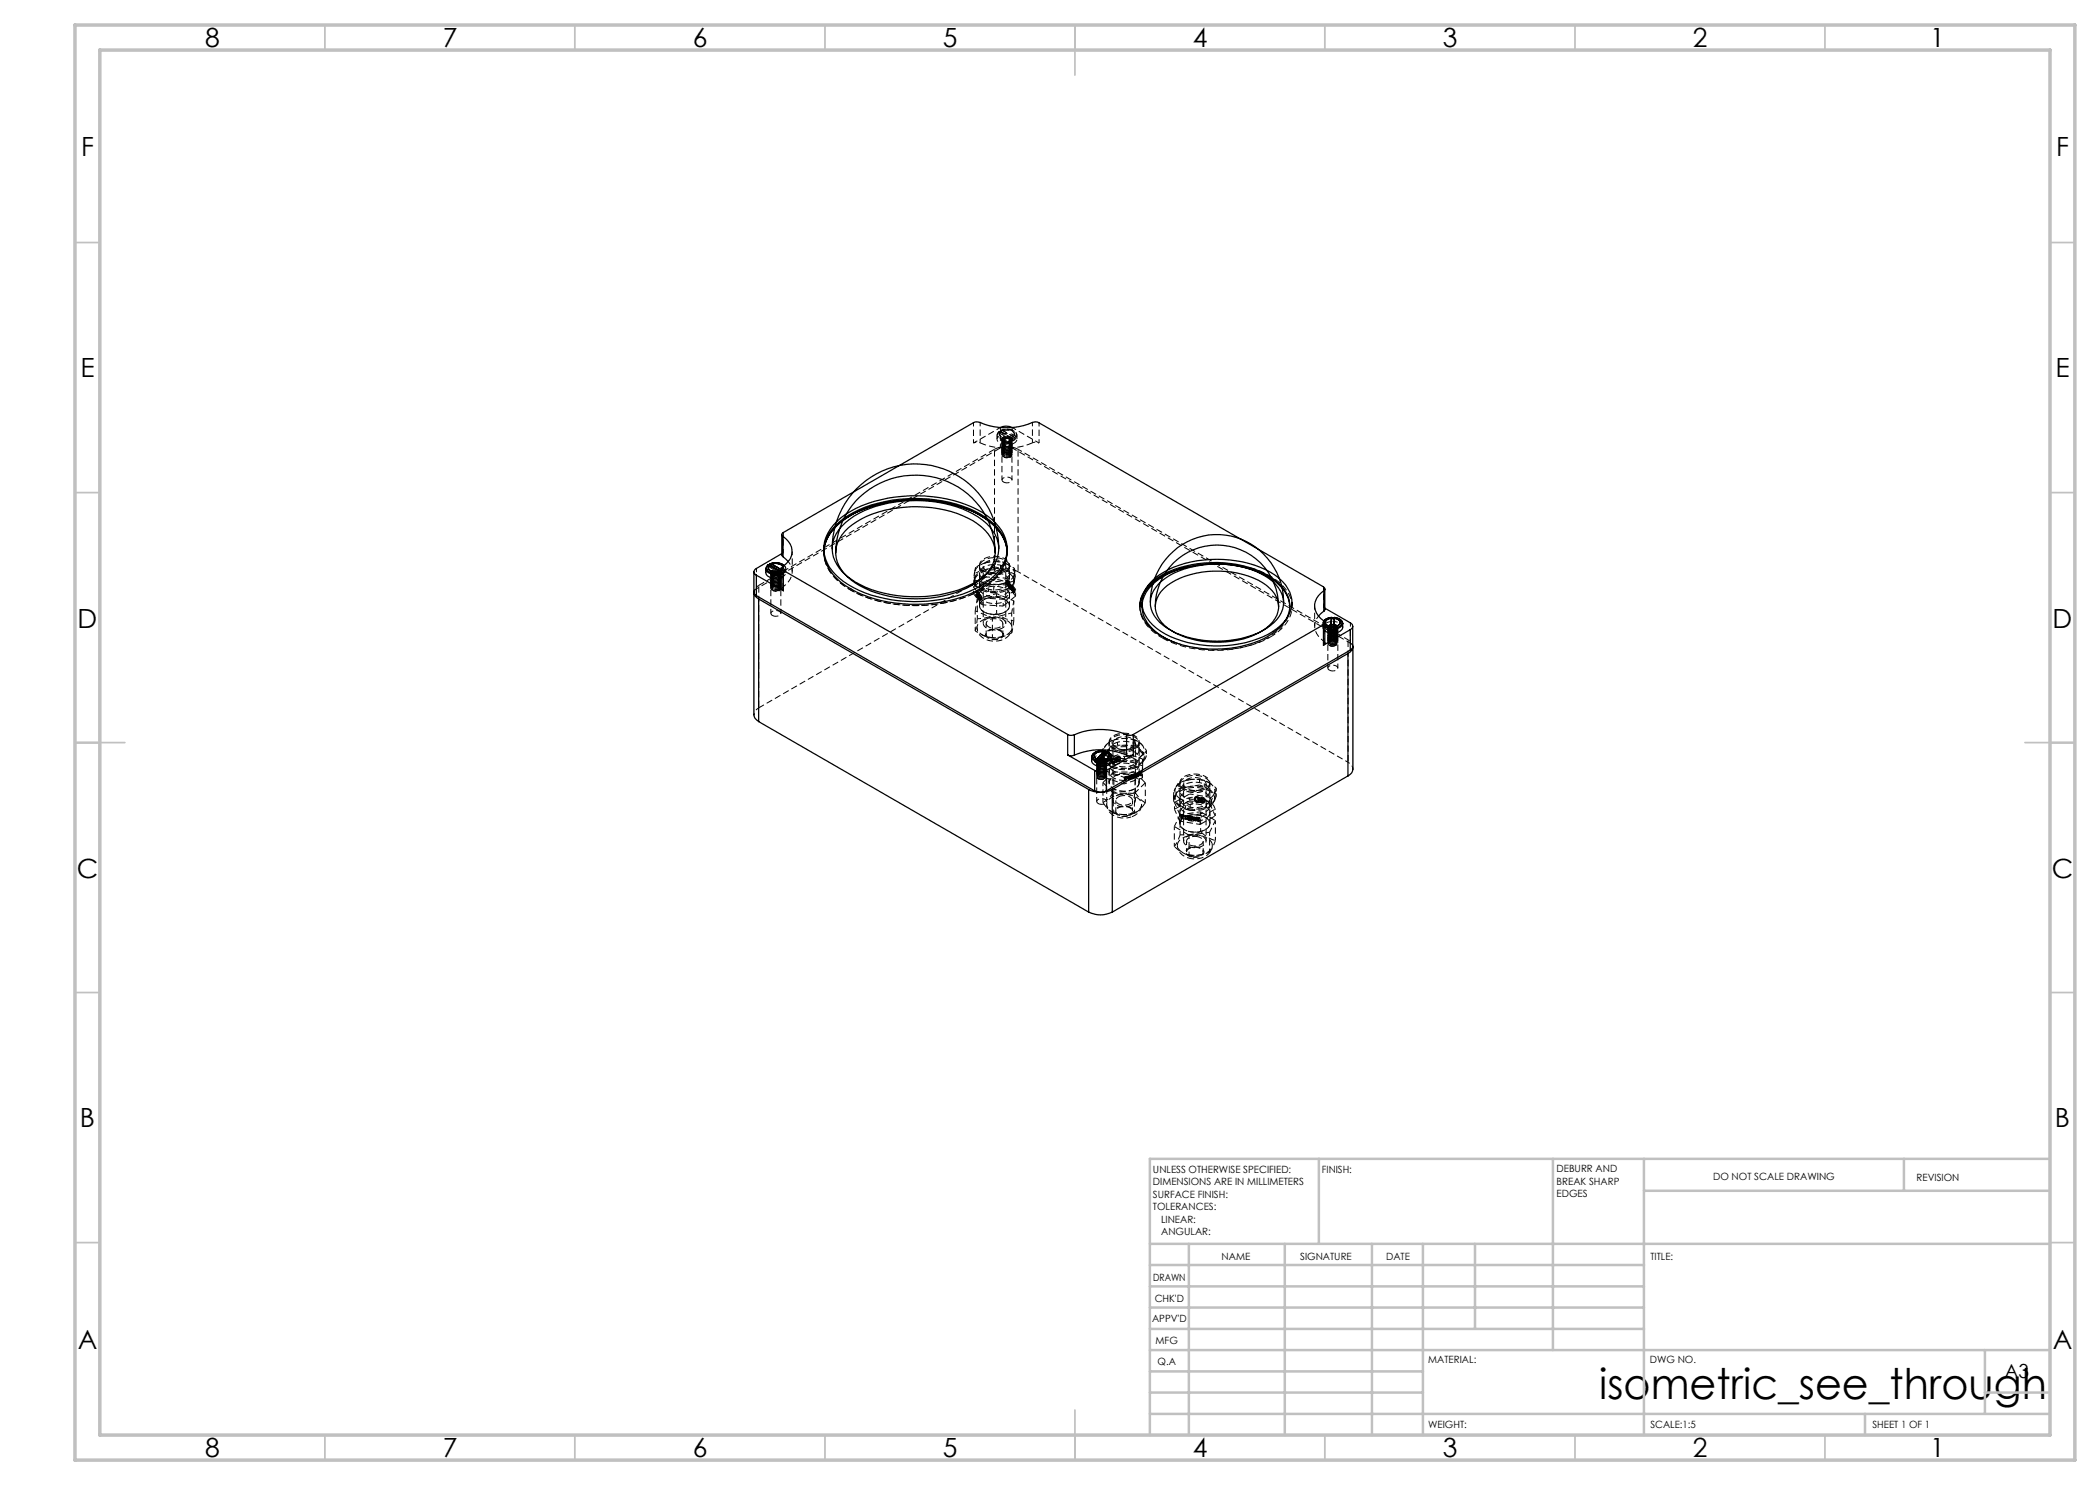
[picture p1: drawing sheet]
<svg xmlns="http://www.w3.org/2000/svg" width="420mm" height="297mm" viewBox="0 0 420 297" stroke-linecap="round" stroke-linejoin="round" font-family="sans-serif">
<defs><g id="words">
<text font-size="8.5" x="319.8" y="279.7">isometric_see_through</text>
<g font-size="5.3">
<text x="41" y="9.5">8</text>
<text x="88.5" y="9.5">7</text>
<text x="138.5" y="9.5">6</text>
<text x="188.5" y="9.5">5</text>
<text x="238.5" y="9.5">4</text>
<text x="288.5" y="9.5">3</text>
<text x="338.5" y="9.5">2</text>
<text x="386" y="9.5">1</text>
<text x="16.2" y="31.2">F</text>
<text x="411.2" y="31.2">F</text>
<text x="16.1" y="75.5">E</text>
<text x="411.1" y="75.5">E</text>
<text x="15.5" y="125.5">D</text>
<text x="410.5" y="125.5">D</text>
<text x="15.4" y="175.5">C</text>
<text x="410.4" y="175.5">C</text>
<text x="16" y="225.5">B</text>
<text x="411" y="225.5">B</text>
<text x="15.5" y="269.7">A</text>
<text x="410.5" y="269.7">A</text>
<text x="41" y="291.5">8</text>
<text x="88.5" y="291.5">7</text>
<text x="138.5" y="291.5">6</text>
<text x="188.5" y="291.5">5</text>
<text x="238.5" y="291.5">4</text>
<text x="288.5" y="291.5">3</text>
<text x="338.5" y="291.5">2</text>
<text x="386" y="291.5">1</text>
</g>
<text font-size="3.9" x="400.9" y="275.5">A3</text>
<g font-size="2">
<text x="230.6" y="234.6">UNLESS OTHERWISE SPECIFIED:</text>
<text x="230.6" y="237.1">DIMENSIONS ARE IN MILLIMETERS</text>
<text x="230.6" y="239.6">SURFACE FINISH:</text>
<text x="264.4" y="234.6">FINISH:</text>
<text x="311.3" y="234.5">DEBURR AND</text>
<text x="311.3" y="237">BREAK SHARP</text>
<text x="311.3" y="239.5">EDGES</text>
<text x="342.6" y="236">DO NOT SCALE DRAWING</text>
<text x="383.3" y="236.2">REVISION</text>
<text x="230.6" y="242.1">TOLERANCES:</text>
<text x="232.2" y="244.6">LINEAR:</text>
<text x="232.2" y="247.1">ANGULAR:</text>
<text x="244.3" y="252">NAME</text>
<text x="260" y="251.9">SIGNATURE</text>
<text x="277.2" y="251.9">DATE</text>
<text x="330.1" y="251.9">TITLE:</text>
<text x="230.6" y="256.1">DRAWN</text>
<text x="230.9" y="260.3">CHK'D</text>
<text x="230.4" y="264.4">APPV'D</text>
<text x="231.1" y="268.8">MFG</text>
<text x="231.5" y="273">Q.A</text>
<text x="285.6" y="272.5">MATERIAL:</text>
<text x="330" y="272.5">DWG NO.</text>
<text x="285.6" y="285.5">WEIGHT:</text>
<text x="330.1" y="285.6">SCALE:1:5</text>
<text x="374.5" y="285.6">SHEET 1 OF 1</text>
</g>
</g></defs>
<g fill="none" stroke="#000" stroke-width=".2" stroke-dasharray="1.3 .6" stroke-linecap="butt">
<path d="M196 88.6a13.4 13.4 0 0 0 10.5 0M198.9 89.9l-44 25.4M199.4 87v.1M199.8 86.4v.2M199.8 86.6l.4-.3M199.8 86.4l.1-.1M199.8 86.6l2.8 1.6M199.8 86.6v-.2M199.9 86.3l-.1 .1M199.9 86.3l.3 .1M200.1 86.4l-.2-.1M200.1 86.4h.1"/>
<path d="M200.1 86.4a.66 .66 0 0 0-.2 .7 .66 .66 0 0 0 .6 .4 2.44 2.44 0 0 0 1.7 .1M200.2 86.3l2.8 1.6M200.2 86.3v-.2M200.2 86.1v.2M200.2 86.2v.1M200.2 86.2v-.1M200.2 86.1l.1-.1M200.3 86.1l-.1 .1M200.3 86.1v-.1M200.3 86l.3 .1M200.4 90.1v.1M200.4 89.3v.1"/>
<path d="M200.4 88.2v.1M200.6 86.1h-.3M200.6 86.1a1.8 1.8 0 0 1 2.3 .7l-.2 .5M200.6 91.1l.2 .3M200.6 91.1l.4 .3M200.7 87.4l.6-.2a.71 .71 0 0 1 .8 .1 .71 .71 0 0 1 .2 .8 1.2 1.2 0 0 1-1.9-.3l.3-.4M200.7 88.2l.6 .2a.71 .71 0 0 0 .8-.1 .71 .71 0 0 0 .2-.7 1.19 1.19 0 0 0-1.9 .3l.3 .3M200.7 88.2l.6 .2a.7 .7 0 0 0 .8-.1 .7 .7 0 0 0 .2-.7 1.18 1.18 0 0 0-1.9 .3l.3 .3M200.7 96.4l.6 .2a.7 .7 0 0 0 .8-.1 .7 .7 0 0 0 .2-.7 1.18 1.18 0 0 0-1.9 .2l.3 .4M200.8 91.4l.2 .1M201.5 87.5l.5 .2M201.7 91.4l.5-.4a.91 .91 0 0 0-1.6-.2l.4 .4"/>
<path d="M201.7 91.1a.44 .44 0 0 0 .4-.3 .44 .44 0 0 0-.1-.5l-.6-.1a.53 .53 0 0 0-.7 .5l.3 .2M201.7 90.9a.44 .44 0 0 0 .4-.3 .44 .44 0 0 0-.1-.5l-.6-.2a.53 .53 0 0 0-.7 .5l.3 .2M201.7 90.6a.44 .44 0 0 0 .4-.3 .44 .44 0 0 0-.1-.5l-.6-.2a.53 .53 0 0 0-.7 .6l.3 .2M201.7 90.3a.44 .44 0 0 0 .4-.3 .44 .44 0 0 0-.1-.5l-.6-.1a.53 .53 0 0 0-.7 .5l.3 .2M201.7 90.1a.44 .44 0 0 0 .4-.4 .44 .44 0 0 0-.1-.5l-.6-.1a.53 .53 0 0 0-.7 .5l.3 .2M201.7 89.8a.44 .44 0 0 0 .4-.3 .44 .44 0 0 0-.1-.5l-.6-.2a.53 .53 0 0 0-.7 .5l.3 .2M201.7 89.5a.44 .44 0 0 0 .4-.3 .44 .44 0 0 0-.1-.5l-.6-.2a.53 .53 0 0 0-.7 .6l.3 .2M201.8 89a.43 .43 0 0 0 .3-.4 .43 .43 0 0 0-.1-.4l-.6-.2a.53 .53 0 0 0-.7 .5l.3 .2M202 88.9h.1M202 87.7l.2-.2M202.1 88.3a1.18 1.18 0 0 1-1.7-.3 1.16 1.16 0 0 1 2 .1l-.3 .4M202.1 88.8l-.3 .1"/>
<path d="M202.1 91.3a1.12 1.12 0 0 1-1.7-.4l.3-.3 .7-.1M202.2 87.6a1.8 1.8 0 0 1-2.3-.7l.2-.5M202.2 87.6l.3 .2M202.4 87.9l-.3 .4M202.4 87.9l-.2-.4M202.4 88.7v-.1M202.4 89v-.1M202.4 89.8v-.1M202.4 90.9v-.1M202.5 87.8l-.3-.2M202.5 87.8l.1 .2M202.6 88l-.1-.2"/>
<path d="M202.6 88v.2M202.6 88.2v-.2M202.6 87.3h.1M202.7 87.3a.66 .66 0 0 0 .2-.7 .66 .66 0 0 0-.6-.4 2.44 2.44 0 0 0-1.7-.1M202.7 87.3l.2 .2M202.9 87.6l-.3-.3M202.9 87.6v-.1M202.9 87.5l.1 .2M203 87.9v-.2M203 87.7l-.1-.1M203 87.9l-.4 .3M203 87.7v.2"/>
<path d="M153.6 113.1v.1M153.6 113.2l.3-.1M153.6 113.1l.1-.1M153.6 113v.1M153.6 113.2l2.8 1.6M153.6 113.2v-.1M153.7 113l.2 .1M154 113v-.2M154.2 116.8v.1M154.2 115.7v.1M154.2 114.9v.1M154.2 114.6v.1"/>
<path d="M154.4 117.8l.2 .3M154.4 117.8l.4 .3M154.4 115.5l-2.6 1.6M154.5 114.1l.6-.2a.71 .71 0 0 1 .8 .1 .71 .71 0 0 1 .2 .8 1.2 1.2 0 0 1-1.9-.3l.3-.4M154.5 114.9l.6 .2a.71 .71 0 0 0 .8-.1 .71 .71 0 0 0 .2-.7 1.19 1.19 0 0 0-1.9 .3l.3 .3M154.5 114.9l.6 .2a.7 .7 0 0 0 .8-.1 .7 .7 0 0 0 .2-.7 1.18 1.18 0 0 0-1.9 .3l.3 .3M154.6 118.1l.2 .1M154.7 117h.1M155.3 114.2l.5 .2M155.5 118.1l.5-.5a.91 .91 0 0 0-1.6-.1l.4 .4M155.5 117.8a.44 .44 0 0 0 .4-.3 .44 .44 0 0 0-.2-.5l-.5-.1a.53 .53 0 0 0-.7 .5l.3 .2M155.5 117.6a.44 .44 0 0 0 .4-.4 .44 .44 0 0 0-.2-.5l-.5-.1a.53 .53 0 0 0-.7 .5l.3 .2"/>
<path d="M155.5 117a.44 .44 0 0 0 .4-.3 .44 .44 0 0 0-.2-.5l-.5-.2a.53 .53 0 0 0-.7 .6l.3 .2M155.5 116.7a.44 .44 0 0 0 .4-.3 .44 .44 0 0 0-.2-.5l-.5-.1a.53 .53 0 0 0-.7 .5l.3 .2M155.5 116.5a.44 .44 0 0 0 .4-.4 .44 .44 0 0 0-.2-.4l-.5-.2a.53 .53 0 0 0-.7 .5l.3 .2M155.5 116.2a.44 .44 0 0 0 .4-.3 .44 .44 0 0 0-.2-.5l-.5-.2a.53 .53 0 0 0-.7 .6l.3 .2M155.5 115.7a.44 .44 0 0 0 .4-.4 .44 .44 0 0 0-.2-.5l-.5-.1a.53 .53 0 0 0-.7 .5l.3 .2M155.7 115.6l.2-.1M155.7 118.2l.1-.1M155.8 114.4l.2-.2M155.9 115a1.18 1.18 0 0 1-1.7-.4 1.16 1.16 0 0 1 2 .2l-.3 .4M155.9 115.5l-.3 .1M155.9 117.9a1.12 1.12 0 0 1-1.7-.3l.3-.3 .7-.2M156.2 114.6l-.3 .4"/>
<path d="M156.2 114.6l-.2-.4M156.2 115.4v-.1M156.2 116.2v-.1M156.2 116.5v-.1M156.2 117.3v-.1M156.3 114.7l.1 .1M156.4 117.7l.2-.3M156.4 111l.3-.4M156.4 110.7l.3-.1M156.4 114.4l.3 .2M156.4 114l.3 .2M156.7 114.2l-.3-.2"/>
<path d="M156.7 114.2l.1 .2M156.7 114.6l.1-.2M156.8 114.4l-.1-.2M156.8 114.6l-.4 .2M156.8 114.6h-.1M156.8 114.4v.2M164.8 110.3v.2M194.7 117.4l2.5-2M194.7 118.7l2.5-1.9M194.9 116v.3M194.9 114.4a2.87 2.87 0 0 1 2.4-1.9M194.9 115.8a2.87 2.87 0 0 1 2.4-1.9"/>
<path d="M195.1 118.5l.1-.2M195.1 118.9h.1M195.2 118.6l-.1-.1M195.2 118.9l.1 .4M195.3 118.8l.2 .3M195.3 119v-.2M195.3 119.4l-.2-.5M195.3 119.3h.1l.1-.1M195.3 118.5l-.1 .1M195.4 119.4l.3-.1M195.4 119.5l.4-.1M195.4 118.4l-.3 .1"/>
<path d="M195.4 118.8l-.3 .1M195.5 119.1l-.2-.6M195.5 119.2l-.2-.2M195.5 118.5l-.1-.1M195.5 118.5l-.3 .1M195.5 118.8l-.3 .1M195.5 118.3l-.4 .1M195.5 119.2v.3l-.2-.1M195.6 118.4l-.4 .1M195.6 118.9v-.1M195.6 118.8l.2 .2M195.6 118.9l-.3 .1"/>
<path d="M195.6 118.8h-.3M195.6 119.1l.1-.1h.1M195.6 119.5l.1 .1M195.6 119.3l-.2-.5M195.6 119.3l-.3 .1M195.6 118.3l-.3 .1M195.6 119.2l.1 .1 .1-.2M195.6 119.2l-.3 .1M195.6 118.5h-.1M195.6 118.5h-.3M195.7 119.2l-.1-.1M195.7 119.6l.1 .3"/>
<path d="M195.8 119l-.2-.5M195.8 119.1l-.2-.2M195.8 119l-.3 .1M195.8 119.1l-.3 .1M195.8 119.9l.1 .1v-.3M195.8 119.2h-.1M195.8 119.1v.3l-.2-.1M195.8 120l.4-.1M195.9 119l.1-.1 .1 .1M195.9 119l-.3 .1M195.9 119.4l-.3 .1M195.9 119.7l-.1-.5"/>
<path d="M196 119.1l-.1-.1M196 119.1l-.3 .1M196 119.5l.1 .3M196 119.5l-.3 .1M196 118.9l-.4 .1M196 119.8l-.1 .3-.1-.1M196.1 119l-.4 .1M196.1 119h-.3M196.1 119.9l-.2-.5M196.1 119.9l-.3 .1M196.1 119.8l.1 .1v-.2M196.1 119.8l-.3 .1"/>
<path d="M196.1 119.1h-.1M196.1 119.1l-.3 .1M196.2 119.7l-.1-.6M196.2 119.7h-.3M196.3 119.7l-.1 .3-.1-.1M196.3 119.7l-.3 .1M201.2 116.1l.3-.1M201.2 116.6v.1M201.2 116.1v.1M201.2 116.6h.3M201.2 116.2l.3-.1M201.2 116.2h.3"/>
<path d="M201.2 116.6l.3-.1M201.2 116.2v.4M201.2 116.3v-.1M201.2 116.3l.3-.1M201.2 116.6v-.3M201.2 116.7l.1-.3M201.2 116.7h.3M201.2 116.2v-.1M201.3 116.3l.3-.1M201.3 116.3l-.1 .3M201.3 116.4h.3M201.3 116.4l.1 .6"/>
<path d="M201.4 116.4l.3-.1M201.4 116.4v.1M201.4 116.5l.3-.1M201.4 116.9l-.1-.6M201.4 116.5h.3M201.4 116.9l.3-.1M201.4 116.5v.4M201.4 117l.3-.1M201.4 117l.1 .1M201.4 110.5v-.2M201.5 116.6v.1M201.5 116.5v.1"/>
<path d="M201.5 116v.1M201.5 116.6l.3-.1M201.5 116.9v-.3M201.5 116.9h.3M201.5 117l.3-.1M201.5 117v-.1M201.5 116.5h.3M201.5 116.1v.1M201.5 116.2v.3M201.5 117.1l.3-.1M201.5 117.1v-.1M201.5 116.5l-.1-.1"/>
<path d="M201.5 116.2v-.1M201.5 116.5v-.3M201.5 116.1l-.3 .1M201.5 116.7l.1-.3M201.5 116.1v-.1M201.6 117.1l.3-.1M201.6 117.1v.2M201.6 116.6h.3M201.6 116.6v.2M201.6 116.6l.3-.1M201.6 117.1h.3M201.6 116.8l.3-.1"/>
<path d="M201.6 116.8v.3M201.6 116.2l-.1 .3M201.6 117.3l.3-.1M201.6 116.8h.1M201.6 117.3v-.5M201.6 116.4l.1 .5M201.7 116.8l.3-.1M201.7 116.8l-.1-.2M201.7 116.3v.1M201.7 116.4v.1M201.7 116.8l-.1-.6M201.7 116.5v.3"/>
<path d="M201.7 116.9l.1 .1M201.7 117l.3-.1M201.7 117l.1 .2M201.7 117.3l.4-.1M201.7 117.3l.1 .2M201.8 116.9l.3-.1M201.8 116.9l-.1 .1M201.8 116.9v-.4M201.8 117l.3-.1M201.8 116.5h-.3M201.8 117.4l.3-.1M201.8 117.2l.3-.1"/>
<path d="M201.8 117.3l.3-.1M201.8 117v-.1M201.8 117.2v-.2M201.8 116.5l-.1-.2M201.8 117.5l.3-.1M201.8 117.5v-.1M201.8 116.9h.3M201.8 117l.1 .1M201.8 117.3l.1 .1M201.8 117.3l.1-.1M201.9 117.4h.3M201.9 117v.2"/>
<path d="M201.9 117.2l.3-.1M201.9 117.2h-.1M201.9 116.6v.1M201.9 116.5v.1M201.9 117.5h.3M201.9 117.1l.3-.1M201.9 117.1v.1M201.9 117.2h.3M201.9 117.1v-.1M201.9 117.5l-.1-.2M201.9 117.5l.3-.1M201.9 117.2l-.1-.3"/>
<path d="M201.9 117v.1M201.9 116.7v.3M201.9 117.6h.3M201.9 117.6l.2 .2M201.9 117.6l.3-.1M201.9 116.7h.1M201.9 117.2v-.5M201.9 116.7h-.3M201.9 117.1h.4M201.9 117.1l.1 .2M202 117.6h.3M202 116.7l-.1-.2"/>
<path d="M202 117.3l.3-.1M202 117.3l.1 .2M202 117.2l.3-.1M202 117.6l.3-.1M202 117.6h-.1M202 117.3v-.1M202 117.2l-.1-.1M202 117.7l.3-.1M202 117.7l.1-.1M202 116.9l.1 .2M202.1 117.2v.2M202.1 117.8l-.1-.1"/>
<path d="M202.1 117.8l.3-.1M202.1 117.5l.3-.1M202.1 117.5l-.1 .1M202.1 116.8l-.1 .1M202.1 117.5l-.1-.2M202.1 116.8l-.3 .1M202.1 117.6l.3-.1M202.1 117.6v.2M202.1 117.3v-.1M202.1 117.6l.1-.1M202.1 117.3l.3-.1M202.1 117.1v.1"/>
<path d="M202.1 116.9l-.3 .1M202.1 117.1v-.2M202.1 117.9l.3-.1M202.1 117.9l.1 .1M202.1 117.8h.3M202.1 117.8v.1M202.1 117.4l.3-.1M202.1 117.4v.1M202.1 117.3h.3M202.1 117.3v.1M202.1 117.4v-.1M202.1 117.4h.1"/>
<path d="M202.1 116.9v-.1M202.1 116.9l.1 .1M202.1 117.2l.1 .2M202.1 117.9v-.1M202.1 117.8v-.2M202.1 117.8l.4-.1M202.2 117.5l.3-.1M202.2 117.4h-.1M202.2 117.1h-.1M202.2 117v.1M202.2 117.2v-.1M202.2 117.9l-.1-.1"/>
<path d="M202.2 117.9h.3M202.2 117.4l-.1-.2M202.2 117.1l-.1-.2M202.2 118v-.1M202.2 118l.3-.1M202.2 117.5l-.1-.2M202.2 117l.1 .1M202.2 117.6l.2 .1M202.2 117.5v.1M202.3 117.1v.1M202.3 118l.3-.1M202.3 118v.2"/>
<path d="M202.3 117.6l-.1-.1M202.3 117.5h.3M202.3 117.5v.2M202.3 117.5l.3-.1M202.3 118h.3M202.3 117.2l.1 .2M202.3 117.7l.3-.1M202.3 117.7v.3M202.3 117.1l-.3 .1M202.3 117.1l-.1-.1M202.3 118.2l.3-.1M202.3 117.7h.1"/>
<path d="M202.3 118.2v-.5M202.3 117.6l.1-.1M202.4 117.7l-.1-.1M202.4 117.4l-.1 .1M202.4 117.4l-.1-.2M202.4 117.7l-.1-.2M202.4 117.7l.3-.1M202.4 117.5v.2M202.4 117.5l.1-.1M202.4 117.2v.1M202.4 117.8l.1 .1M202.4 117.3v.1"/>
<path d="M202.4 117.7v.1M202.5 117.7l-.1-.2M202.5 117.8l.3-.1M202.5 117.8v.1M202.5 117.9l.3-.1M202.5 117.4l-.3 .1M202.5 117.9v-.2M202.5 117.9v-.1M202.5 117.4l-.1-.2M202.6 117.9l.3-.1M202.6 117.9v.1M202.6 118.2l.3-.1"/>
<path d="M202.6 118.2v.3M202.6 118l.3-.1M202.6 117.9v.2M202.6 117.5v.1M202.6 117.4v.1M202.6 118.3l.3-.1M202.6 118.3v.1M202.6 118v-.1M202.6 117.9h.3M202.6 118.4l.3-.1M202.6 118.4v-.1M202.6 118.5l.3-.1"/>
<path d="M202.6 118.5l.1 .1M202.6 117.6v.3M202.6 118.3v-.1M202.6 118l.1 .2M202.6 117.6h.1M202.6 118.1v-.5M202.7 117.6h-.4M202.7 118.4l.3-.1M202.7 118.4v-.1M202.7 118.2l.3-.1M202.7 118.2l-.1 .1M202.7 117.6l-.1-.2"/>
<path d="M202.7 118.5h.3M202.7 118.5l-.1-.1M202.7 118.3l-.1-.3M202.7 118.3l.3-.1M202.7 118.6v-.1M202.7 118.6l.3-.1M202.8 117.7v.1M202.8 117.7l-.3 .1M202.8 117.8v-.1M202.9 117.8v.1M202.9 118.1v.3M202.9 117.8l-.3 .1"/>
<path d="M202.9 114.9a2.87 2.87 0 0 1-2.4 1.8M202.9 116.2a2.87 2.87 0 0 1-2.4 1.9M202.9 118.2v.1M202.9 117.9v-.1M202.9 116.3v-.3M202.9 118.3v-.1M202.9 118.4l.1 .1M202.9 118.2v-.1M202.9 117.9l.1 .2M203 118.3v-.1M203 118.1l-.1 .1M203 118.5l-.1-.2"/>
<path d="M203 118.2l-.1-.3M203 114.2l-.2-.6M203.1 117.9l-2.5 1.9M203.1 119.2l-2.5 2M154.5 123.1l.6 .2a.7 .7 0 0 0 .8-.1 .7 .7 0 0 0 .2-.8 1.18 1.18 0 0 0-1.9 .3l.3 .4M195.8 120l-.2-.5M195.9 120.1l.4-.1M228 121.2v.2M258 121.4v-.2M258.4 121.3v-.3M264.6 124.6v.1M264.7 121.4l.3 .5"/>
<path d="M264.7 121.4l.3 .2M264.8 124.2l-.2 .4M264.8 128.3l.2 .3M265.6 128.1v.1M265.6 127.3v.1M265.6 127v.1M265.6 126.2v.1M265.8 125.5l-.2-.2M265.9 125.9l.6 .1a.71 .71 0 0 0 .7-.1 .71 .71 0 0 0 .3-.7 1.19 1.19 0 0 0-1.9 .3l.3 .4M265.9 125.9l.6 .1a.7 .7 0 0 0 .7-.1 .7 .7 0 0 0 .3-.7 1.18 1.18 0 0 0-1.9 .3l.3 .4M265.9 134l.6 .2a.7 .7 0 0 0 .7-.1 .7 .7 0 0 0 .3-.7 1.18 1.18 0 0 0-1.9 .3l.3 .3M265.9 125.8l-.1-.3"/>
<path d="M266 129.1l.1 .1M266 125l-.4 .3M266 125l.6-.1M266.3 123.5v.2M266.3 123.6v-.1M266.4 126l-.5-.2M266.5 126a.82 .82 0 0 1-.9-.7 1.28 1.28 0 0 1 2 .1 .77 .77 0 0 1-1.1 .6M266.5 129.2l-.5-.1M266.6 124.9a.75 .75 0 0 1 .9 .9 1.23 1.23 0 0 1-1.9-.1 .88 .88 0 0 1 1-.5M266.6 125.2a.75 .75 0 0 1 .9 .9 1.23 1.23 0 0 1-1.9-.2 .88 .88 0 0 1 1-.4M266.6 125.5a.75 .75 0 0 1 .9 .8 1.23 1.23 0 0 1-1.9-.1 .88 .88 0 0 1 1-.5M266.6 125.7a.75 .75 0 0 1 .9 .9 1.23 1.23 0 0 1-1.9-.1 .88 .88 0 0 1 1-.5"/>
<path d="M266.6 126a.75 .75 0 0 1 .9 .9 1.23 1.23 0 0 1-1.9-.1 .88 .88 0 0 1 1-.5M266.6 126.3a.75 .75 0 0 1 .9 .9 1.23 1.23 0 0 1-1.9-.2 .88 .88 0 0 1 1-.5M266.6 126.8a.75 .75 0 0 1 .9 .9 1.23 1.23 0 0 1-1.9-.1 .88 .88 0 0 1 1-.5M266.6 127.1a.75 .75 0 0 1 .9 .9 1.23 1.23 0 0 1-1.9-.1 .88 .88 0 0 1 1-.5M266.6 127.4a.75 .75 0 0 1 .9 .9 1.23 1.23 0 0 1-1.9-.2 .88 .88 0 0 1 1-.5M266.6 127.6a.75 .75 0 0 1 .9 .9 1.23 1.23 0 0 1-1.9-.1 .88 .88 0 0 1 1-.5M266.6 125.2a.71 .71 0 0 0-1 .7 1.26 1.26 0 0 0 2-.3 .89 .89 0 0 0-1-.7M266.6 125.5a.71 .71 0 0 0-1 .7 1.26 1.26 0 0 0 2-.3 .89 .89 0 0 0-1-.7M266.6 125.8a.71 .71 0 0 0-1 .7 1.26 1.26 0 0 0 2-.4 .89 .89 0 0 0-1-.6M266.6 126a.71 .71 0 0 0-1 .7 1.26 1.26 0 0 0 2-.3 .89 .89 0 0 0-1-.6M266.6 126.3a.71 .71 0 0 0-1 .7 1.26 1.26 0 0 0 2-.3 .89 .89 0 0 0-1-.7M266.6 126.6a.71 .71 0 0 0-1 .7 1.26 1.26 0 0 0 2-.3 .89 .89 0 0 0-1-.7"/>
<path d="M266.6 126.8a.71 .71 0 0 0-1 .7 1.26 1.26 0 0 0 2-.3 .89 .89 0 0 0-1-.6M266.6 127.1a.71 .71 0 0 0-1 .7 1.26 1.26 0 0 0 2-.3 .89 .89 0 0 0-1-.7M266.6 127.4a.71 .71 0 0 0-1 .7 1.26 1.26 0 0 0 2-.3 .89 .89 0 0 0-1-.7M266.6 127.7a.71 .71 0 0 0-1 .7 1.26 1.26 0 0 0 2-.4 .89 .89 0 0 0-1-.6M266.6 127.9a.71 .71 0 0 0-1 .7 1.26 1.26 0 0 0 2-.3 .89 .89 0 0 0-1-.6M266.7 128.2h-.1M266.9 128.9a.44 .44 0 0 0 .4-.3 .44 .44 0 0 0-.2-.5l-.5-.2a.55 .55 0 0 0-.8 .5l.4 .2M266.9 128.6a.44 .44 0 0 0 .4-.3 .44 .44 0 0 0-.2-.5l-.5-.2a.55 .55 0 0 0-.8 .5l.4 .2M266.9 128.3a.44 .44 0 0 0 .4-.3 .44 .44 0 0 0-.2-.5l-.5-.2a.55 .55 0 0 0-.8 .6l.4 .2M266.9 128.1a.44 .44 0 0 0 .4-.4 .44 .44 0 0 0-.2-.5l-.5-.1a.55 .55 0 0 0-.8 .5l.4 .2M266.9 127.2a.44 .44 0 0 0 .4-.3 .44 .44 0 0 0-.2-.5l-.5-.1a.55 .55 0 0 0-.8 .5l.4 .2M266.9 126.7a.44 .44 0 0 0 .4-.3 .44 .44 0 0 0-.2-.5l-.5-.2a.55 .55 0 0 0-.8 .5l.4 .2"/>
<path d="M266.9 126.4a.44 .44 0 0 0 .4-.3 .44 .44 0 0 0-.2-.5l-.5-.2a.55 .55 0 0 0-.8 .6l.4 .2M266.9 123.7v-.1M266.9 123.6v-.1M267.1 128.3l-.4-.1M267.1 129l.2-.3M267.3 128.7v-.2M267.6 125.9v-.1M267.6 126.7v-.1M267.6 127.8v-.1M267.6 128.6v-.1M219.3 154.5v.1M219.3 153.4v.1"/>
<path d="M219.3 152.6v.1M219.3 152.3v.1M219.4 155.5l.4 .3M219.5 155.6l.2 .1M219.6 152.3l.2-.4M219.6 152.6v-.2M219.6 155.1l-.1 .2v.3M219.6 152.5l.7 .2a.71 .71 0 0 0 .7-.1 .71 .71 0 0 0 .3-.7 1.19 1.19 0 0 0-2 .3l.3 .3M219.6 155.7l.1 .1M219.6 152.5l.7 .2a.7 .7 0 0 0 .7-.1 .7 .7 0 0 0 .2-.7 1.18 1.18 0 0 0-1.9 .3l.3 .3M219.8 151.9l-.2-.1M219.8 152.6l-.5-.5a1.17 1.17 0 0 1 2.1 0 1.14 1.14 0 0 1-1.6 .5"/>
<path d="M219.8 155.8l-.3-.2M220.3 151.6l.5 .1M220.5 155.8h.2M220.6 155.6a.47 .47 0 0 0 .4-.3 .47 .47 0 0 0 0-.5l-.6-.2a.64 .64 0 0 0-.8 .4l.3 .3M220.6 155a.47 .47 0 0 0 .4-.3 .47 .47 0 0 0 0-.5l-.6-.2a.64 .64 0 0 0-.8 .5l.3 .2M220.6 154.7a.47 .47 0 0 0 .4-.2 .47 .47 0 0 0 0-.5l-.6-.3a.64 .64 0 0 0-.8 .5l.3 .2M220.6 154.5a.47 .47 0 0 0 .4-.3 .47 .47 0 0 0 0-.5l-.6-.2a.64 .64 0 0 0-.8 .4l.3 .3M220.6 153.9a.47 .47 0 0 0 .4-.2 .47 .47 0 0 0 0-.6l-.6-.2a.64 .64 0 0 0-.8 .5l.3 .2M220.6 153.1a.47 .47 0 0 0 .4-.3 .47 .47 0 0 0 0-.5l-.6-.2a.64 .64 0 0 0-.8 .5l.3 .2M220.7 151.9h.1M220.7 152.2h.1M220.7 152.5h.1"/>
<path d="M220.7 152.7l.1 .1M220.7 153h.1M220.7 153.3h.1M220.7 153.5l.1 .1M220.7 153.8h.1M220.7 154.1h.1M220.7 154.4h.1M220.7 154.6l.1 .1M220.8 151.4v.2M220.8 154.7a.57 .57 0 0 1 .5 .6 .57 .57 0 0 1-.6 .5h-.7l-.6-.3M220.8 152l-.1-.1M220.8 155.7l.2-.1"/>
<path d="M220.9 155l-.1-.1M220.9 155h-.1M221 152.5h.1M221.1 150.3v.2M221.1 150.3a2.07 2.07 0 0 0-2.7 1.1M221.2 151.9v-.2M221.2 152v-.3M221.3 150.5l.3 .2M221.3 152.5l-.2-.3M221.3 153.1v-.1M221.3 153.9v-.1M221.3 154.2v-.1"/>
<path d="M221.3 155v-.1M221.5 150.4l.1 .1M221.6 150.5v.2M221.6 150.7v-.2M221.6 150.5v-.1M222.2 152.5l.2 .2M222.2 152.5h.4M222.2 152.2l.1-.4 .3-.1M222.3 152.4l-.2-.2M222.3 152.4l.2 .2M222.4 152.3l-.2-.1M222.4 152.3l.1-.3 .2-.2"/>
<path d="M222.6 151.7h.2M222.6 152.4h-.3M222.6 152.5l.4-.4M222.7 151.8l-.1-.1M222.7 151.8l.3 .2M222.7 152.6l-.1-.2M222.7 152.6h-.2l-.1-.3M222.7 152.7l-.1-.2M222.7 152.7l.4-.4M222.7 151.7l-.1-.1M222.8 152.2l-.2 .2M222.8 151.8l.2-.1"/>
<path d="M222.9 151.6h-.3M223 152.1l-.2 .1M223 151.9l-.2-.2M223 152.3l-.3 .3M223 152.3l-.2-.1M223 152l-.2-.2M223 152l.1-.1M223.1 151.8l-.2-.2M223.1 152.3l-.1-.2M223.1 152.3h-.1M223.1 151.9l-.1-.2M223.1 151.9l-.1-.2h-.3"/>
<path d="M223.2 152.1l.2 .2M223.3 151.8l.3-.4M223.3 151.9l.3-.1M223.3 152.1l-.2-.2M223.3 152.1l.1 .2M223.3 152l.2 .3M223.4 152l-.1-.2M223.4 152l.3-.5M223.4 152.1l-.1-.2M223.4 152.1l.4-.2M223.6 151.4h.2M223.6 152.1h-.3v-.2"/>
<path d="M223.6 152.2l.4-.4M223.6 151.7l-.3 .1M223.6 151.8v-.1M223.7 151.5l-.1-.1M223.7 151.5l.3 .2M223.7 152.3l-.1-.2M223.7 152.3l-.2-.1M223.7 151.4l-.1-.2M223.7 152.4l-.1-.2M223.7 152.4l.4-.4M223.8 151.8l-.4 .2M223.8 151.9l-.2-.1"/>
<path d="M223.8 151.8l-.2-.1M223.8 151.9v-.1M223.8 151.8l-.2 .3M223.9 151.5l.1-.1M223.9 151.3l-.3-.1M224 151.6l-.2-.2M224 151.8h-.2M224 152l-.3 .3M224 152l-.2-.2M224 151.7l-.1-.2M224 151.7l.2-.1M224.1 151.5l-.2-.2"/>
<path d="M224.1 152l-.1-.2M224.1 152h-.1M224.2 151.6l-.2-.2M224.2 151.6l-.1-.1M224.8 156l.1-.1M224.8 156l.2 .2M224.8 155.7l.2 .1M224.8 155.7l.2-.3M224.9 155.9h.1M224.9 155.9l.1 .2M224.9 155.8l.1 .1M224.9 155.6l.2 .2"/>
<path d="M224.9 155.6l.1 .1M224.9 155.8l-.1-.1M224.9 155.8l.2 .1M224.9 155.7l.2 .2M225 155.4l.1 .2M225 155.4h.1M225 156.2v-.1M225 155.8l.1-.2M225 155.4l-.1 .2M225 155.4l.2 .2M225 155.7l.2 .2M225 155.7h.1"/>
<path d="M225 156.1l.2-.1M225 156h-.2M225 156l.2 .1M225 155.9l.1-.1M225 155.9l.2 .1M225.1 155.8l.1 .1M225.1 155.9l-.1-.1M225.1 155.4h.1M225.1 155.4l.1 .2M225.1 155.4h-.1M225.1 155.8h-.2M225.1 155.8l.1 .2"/>
<path d="M225.1 155.4l.2 .2M225.1 155.6h.1M225.1 155.7l-.1 .3M225.1 155.7l.2 .2M225.2 155.4l.1 .2M225.2 155.4h-.1M225.2 155.6l-.1 .2M225.2 155.9h.1M225.2 156.1l-.2 .1M225.2 155.6h.1M225.2 156l-.1-.1M225.3 155.4l.1 .1"/>
<path d="M225.3 155.4v-.1M225.3 155.4l.1 .2M225.3 155.6h-.1M225.3 155.9l-.1 .2M225.3 155.3h.1M225.3 155.3l.2 .2M225.3 155.4l.2 .2M225.3 155.6l-.2-.2M225.4 155.3l.1 .2M225.4 155.3l-.1 .1M225.4 155.5h.1M225.5 155.6l-.1-.1"/>
<path d="M225.5 155.5l-.2-.2M225.5 155.5v.1M225.5 155.2l.2 .2M225.5 155.3l.2 .1M225.5 155.3v-.1M225.5 155.2h.2M225.6 155.3h-.1M225.6 155.3l.2 .2M225.6 155.8v-.5M225.6 155.8l.2 .1M225.7 155.3l.1 .2M225.7 155.6l.1 .2"/>
<path d="M225.7 155.3v.3M225.7 155.6v.1M225.7 155.7l.1 .1M225.7 155.4l.2-.1M225.7 155.7l.2 .1M225.7 155.2v.1M225.7 155.2l.2 .2M225.7 155.2l.2 .1M225.7 155.7h.1M225.8 155.7l-.2 .1M225.8 155.7l.1 .1M225.8 155.4l-.2-.1"/>
<path d="M225.8 155.5l-.1-.1M225.8 155.9v-.4M225.8 155.5v.3M225.8 155.8h.1M225.9 155.1l.1 .2M225.9 155.2l.1 .1M225.9 155.1h.2M225.9 155.2v-.1M225.9 155.7v-.1M225.9 155.7l.1 .1M225.9 155.4l-.1 .1M225.9 155.3v.1"/>
<path d="M225.9 155.8l-.1 .1M225.9 155.6l.1-.1M225.9 155.6l.2 .2M226 155.2h-.1M226 155.2l.2 .2M226 155.5l.1-.2M226 155.5l.2 .2M226 155.6l.2 .2M226 155.3l.3-.1M226 155.6h.1M226 155.5v.1M226.1 155.1l.1 .2"/>
<path d="M226.1 155.1v.1M226.1 155.8l.1-.1M226.1 155.2l.1 .1M226.1 155.6l-.2 .1M226.1 155.6l.1 .2M226.1 155.1l.2 .1M226.1 155.3l-.1-.1M226.1 155.3l.2 .2M226.1 155.4l-.1 .1M226.1 155.4l.2 .1M226.2 155.4l-.2-.2M226.2 155.4l-.2-.1"/>
<path d="M226.2 155.7l.1-.2M226.2 155.3l.1 .1M226.2 155.3l.1-.2M226.2 155.3l.2 .2M226.2 155.6l.1-.1M226.2 155.6l.2 .1M226.2 155.7v.1M226.2 155.5l-.1-.1M226.2 155.5l.2 .1M226.2 155.8h-.2M226.3 155.5h-.1M226.3 155.5l.1 .2"/>
<path d="M226.3 155l.1 .2M226.3 155l.2-.1M226.3 155.2l-.1 .1M226.3 155.5l-.1-.1M226.3 155.1l.2 .2M226.3 155.1v-.1M226.3 155.5l-.1 .2M226.3 155.4l.2 .1M226.3 155.4l.2 .2M226.3 155l.2 .2M226.3 155.1l-.1 .2M226.3 155.4l.2-.1"/>
<path d="M226.4 155.5l.1 .1M226.4 155.6l-.1-.1M226.4 155.7v-.1M226.4 155.2l.2-.1M226.4 155l-.1 .1M226.4 155l.2 .1M226.5 155.3v-.1M226.5 155.5l-.3 .1M226.5 155.5l.1 .1M226.5 155.5l.1 .2M226.5 154.9v.1M226.5 155h-.1"/>
<path d="M226.5 155l.1 .1M226.5 154.9l.1 .2M226.5 155.6h.1M226.5 155.2l-.2-.2M226.5 155.2h-.1M226.5 155.3l-.1 .2M226.5 155.1l.2 .1M226.5 155.1l.2-.2M226.6 155.4l.1-.2M226.6 155.4l.1 .1M226.6 155.1l.1 .2M226.6 155.1h-.1"/>
<path d="M226.6 155.4l.1 .2M226.6 155l.2 .2M226.6 155.1l-.1 .2M226.6 155l.1 .1M226.6 155.3l.1 .1M226.6 155.3l.2 .2M226.6 155.7h-.2M226.6 155.6v.1M226.6 155.4l.2 .2M226.7 155.2l-.1-.1M226.7 155.2l.1 .1M226.7 155.2l-.1 .1"/>
<path d="M226.7 155.2l.1 .2M226.7 154.9l-.1 .1M226.7 154.9l.1 .2M226.7 155.2l.2-.2M226.7 154.9l.2 .1M226.7 154.9h.1M226.7 155.4h-.1M226.7 155.4l.2 .2M226.7 155.4l.1-.1M226.7 155.5l.1-.2M226.7 155.3v-.1M226.7 155.1l.2 .2"/>
<path d="M226.7 155.1l.1-.1M226.7 155.2l.2 .2M226.8 155.2h-.1M226.8 155.1l.1 .2M226.8 155.1l.1 .1M226.8 155.2l.1 .1M226.8 155.3v-.1M226.8 155.3l.1 .2M226.8 155l-.1-.1M226.8 155l.1 .1M226.8 155.5l.1 .1M226.8 155.3h-.1"/>
<path d="M226.8 154.9l.2 .1M226.8 155.4v.1M226.8 155.1v.1M226.9 155.2l-.2 .2M226.9 155.2l.1 .2M226.9 155h.1M226.9 155.6l-.2-.1M226.9 155.6v-.1M226.9 154.9l.1 .2M226.9 154.9l-.1 .2M226.9 155.3v-.2M226.9 155.4h-.1"/>
<path d="M226.9 155.3l.1 .1M226.9 155.4l-.1-.2M226.9 155.1l-.1-.2M226.9 155.5v-.1M226.9 155.1h-.1M227 155v.1M227 155.3l-.2-.1M227 155l-.2-.1M227 155.4l-.1 .2M227 154.8l.2 .1M227 154.8l.2-.1M227 155.1l-.1 .2"/>
<path d="M227.1 154.8h-.1M227.1 154.8l.2 .2M227.1 155.3v-.5M227.1 155.3l.2 .2M227.2 154.8l.1 .2M227.2 155.1l.1 .2M227.2 154.8v.3M227.2 155.1v.1M227.2 155.2l.1 .1M227.2 155.2l.1 .2M227.2 154.9h.2M227.2 155.2l.2 .2"/>
<path d="M227.2 154.7v.1M227.2 154.7l.2 .2M227.2 155.2h.1M227.2 155.2l.2 .1M227.3 155.2l-.2 .1M227.3 155.2l.1 .2M227.3 154.9l-.2-.1M227.3 155l-.1-.1M227.3 155.5v-.5M227.3 155v.3M227.3 155.3l.1 .1M227.4 154.7l.1 .1"/>
<path d="M227.4 154.7l.2-.1M227.4 155.2l.1 .2M227.4 155.4v-.1M227.4 154.7l.2 .1M227.4 155.2v-.1M227.4 155.2l.2 .1M227.4 154.9l-.1 .1M227.4 155.3v.1M227.4 155.4l-.1 .1M227.4 155.1l.2 .2M227.4 154.7l.2 .2M227.4 155.1v-.4"/>
<path d="M227.4 155.1l.2 .1M227.5 155.1l.2 .2M227.5 155.1l-.1 .1M227.5 154.7l.2 .2M227.5 154.7v.4M227.5 155.1l.2 .1M227.5 155.1l.3-.6M227.5 154.8l.3-.1M227.5 155.4l.1-.1M227.5 154.6l.2 .2M227.5 154.6v.1M227.6 154.8h-.1"/>
<path d="M227.6 154.6h-.1M227.6 154.6l.2 .2M227.6 155.3v-.1M227.6 154.6l.2 .1M227.6 154.9v-.1M227.6 155.2v-.3M227.7 155.3l-.2 .1M227.7 155.2l.2-.5M227.7 154.9v.3M227.7 154.8v.1M227.7 154.7l-.2 .4M227.7 154.7l.2 .1"/>
<path d="M227.8 154.8h-.1M227.8 154.5l.1 .2M227.8 154.5l.2 .4M227.8 154.7v.1M227.9 154.8l-.2 .5M227.9 154.5l.2-.1M227.9 154.5l.2 .1M227.9 154.5l.2 .2M227.9 154.7l.3 .4M228 155l-.3-.3M228 155l.1 .2M228 154.5h-.1"/>
<path d="M228 154.5l.2 .2M228 154.9l.2 .2M228 154.9v-.4M228 154.5v.4M228 154.9h.1M228.1 154.9l.1 .2M228.1 154.5h-.1M228.1 154.5l.1 .1M228.1 154.6h.2M228.1 154.7v-.1M228.1 154.4v.1M228.1 154.4l.2 .2"/>
<path d="M228.1 155.2l-.2-.4M228.1 154.9v.1M228.1 155h-.1M228.1 155l.2 .1M228.1 154.9l.2 .2M228.2 154.7h-.1M228.2 155.1v-.4M228.2 154.7v.4M228.2 155.1h.1M228.2 154.6v.1M228.3 154.6h-.1M228.3 155.1l-.2 .1"/>
<path d="M228.8 151.6v-.2M229 150.6l.3-.5M235 159.5v.3M238.8 159.9l.1-.2M238.9 159.6v.1M239 159.5l-.1 .2M239 159.9l.1-.2M239 159.9l.1-.3h.2M239.1 159.7v-.1M239.1 159.5l-.1 .2M239.3 159.6l.1-.2M239.3 159.6l.4 .3"/>
<path d="M239.4 159.5v-.2M239.4 159.4l.3 .3M239.4 159.3l-.4 .2M239.7 159.9v-.2M239.7 159.9h.1M239.7 159.7h.2M239.8 159.9l.1-.2M240 159.9v.2M240.1 159.8l-.1 .1M240.1 159.6l-.1 .3M240.2 160l.4 .1M240.2 159.7l-.1 .2"/>
<path d="M240.5 159.8v-.2M240.5 159.8l.3 .3M240.5 159.7l.1-.2M240.5 159.6l.4 .3M240.6 159.5l-.5 .2M240.6 159.9h-.4M240.9 159.9h.1M243 159.8v-.3M243.2 158.1v-.5M219.6 160.7l.7 .2a.7 .7 0 0 0 .7-.1 .7 .7 0 0 0 .2-.7 1.18 1.18 0 0 0-1.9 .2l.3 .4M236.2 163.4l.1-.2M236.2 163.7h.2"/>
<path d="M236.3 163.3l.1 .2M236.3 163.5l-.1-.1M236.3 163.5l-.1 .2M236.3 163.2l.1-.2M236.3 163.2l-.1 .2M236.3 163.1l-.1 .2M236.3 163.5h.2M236.3 163.2h.1M236.3 163.2v.1M236.3 163.2l.2 .1M236.3 163.3v-.1M236.3 163.3v.2"/>
<path d="M236.4 163.1l-.1 .2M236.4 163.2l-.1 .1M236.4 163.5l.1 .1M236.4 163.8l-.2-.1M236.4 163.7l.1-.1M236.4 163l-.1 .2M236.4 163h.1M236.4 163.2l.1 .1M236.5 163.3l-.1-.1M236.5 163.6l-.2-.1M236.5 163.1l-.1 .1M236.5 163.1l-.2 .1"/>
<path d="M236.5 163.3l-.1 .2M236.5 163.3l.1 .1M236.5 163.6l-.1 .2M236.5 163.5v-.1M236.5 163.5l-.1 .2M236.5 163l-.1 .2M236.5 163l.1 .1M236.5 163.3l.1-.2M236.5 163.1v.2M236.5 163.4l-.2-.1M236.5 163.4v.2M236.6 163.1l-.1 .2"/>
<path d="M236.6 163.1h-.1M236.6 163.4l-.1 .2M236.7 163.3h.1M236.7 163.1h.1M236.7 163.1v.2M236.8 163.1l-.1 .2M236.8 163.3l.1-.2M236.8 163.3h-.1M236.8 163.2l-.1 .1M236.8 163.2l-.1-.1M236.8 163.1h.1M236.9 163.1l-.1 .1"/>
<path d="M236.9 163.1l-.1 .2M237 163.3h.2M237 163.4v-.1M237 163.9v-.5M237 163.1v.2M237 163.1l.3 .1M237.1 163.7v.1M237.1 163.4v.3M237.1 163.2l-.1-.1M237.1 163.2l-.1 .2M237.1 163.7v-.5M237.1 163.7l-.1 .2"/>
<path d="M237.1 163.8h.1M237.2 163.4h-.1M237.2 163.3v.1M237.2 163.8l-.2 .1M237.2 163.2l-.1 .2M237.2 163.5v.1M237.2 163.2v.3M237.2 163.5l-.1 .2M237.2 163.6l-.1 .2M237.2 163.6h.1M237.3 163.2l-.1 .1M237.3 163.2h-.1"/>
<path d="M237.3 163.2l-.1 .2M237.3 163.6l-.1 .2M237.3 163.6l-.2 .1M237.3 163.4h.3M237.3 163.9h.1M237.4 163.9l.1-.1M237.4 163.2l-.1 .2M237.4 163.2h.3M237.4 163.7h.1M237.4 163.7l-.1 .2M237.5 163.7l.1-.1M237.5 163.7l-.1 .2"/>
<path d="M237.5 163.5l-.2-.1M237.5 163.8l.1-.1M237.5 163.9h.1M237.5 163.8v.1M237.5 163.4v.1M237.5 163.5h.1M237.6 163.4h-.1M237.6 163.5l.1 .2M237.6 163.9h-.3M237.6 163.3l-.2-.1M237.6 163.3l-.1 .2M237.6 163.6l.1-.1"/>
<path d="M237.6 163.6l-.1 .2M237.6 163.7l-.1 .2M237.6 163.7h.1M237.6 163.7l-.1-.2M237.6 163.7l-.1 .1M237.6 163.3l-.1 .1M237.6 163.3h.1M237.6 163.2v.2M237.6 163.2v.1M237.7 163.3l-.1 .2M237.7 163.3l.1 .2M237.7 163.7v.1"/>
<path d="M237.7 163.8l-.3-.1M237.7 163.7l-.1 .2M237.7 163.8l-.1 .1M237.7 163.7l.1-.2M237.7 163.2l-.1 .2M237.7 163.2h-.1M237.7 163.7l.1 .2M237.7 164l.1-.1M237.7 163.5l-.1-.2M237.7 163.5l-.1 .2M237.7 163.6l-.1 .1M237.7 163.9l-.1-.2"/>
<path d="M237.8 163.5l-.1 .2M237.8 163.5l.1-.2M237.8 163.9l.1-.1M237.8 163.9h-.1M237.8 163.4l.2 .1M237.8 163.5v-.1M237.8 163.5l.1 .2M237.8 163.8l.1-.1M237.8 163.8l-.1 .2M237.8 163.9l.2 .1M237.8 163.7l-.1-.1M237.8 163.7l-.1 .2"/>
<path d="M237.8 163.6l-.1 .1M237.9 163.7h-.1M237.9 163.7l-.1 .2M237.9 163.3l-.1 .2M237.9 163.3l-.1 .1M237.9 163.3h.2M237.9 163.7l.2 .1M237.9 163.4l-.1 .2M237.9 163.4l-.1 .1M238 163.5l-.2 .1M238 164h-.3M238 163.3v.2"/>
<path d="M238 163.3l-.1 .1M238.1 163.6l.1-.1M238.1 163.9l.1-.1M238.1 163.8h-.3M238.1 163.8l-.1 .2M238.1 163.3l-.1 .2M238.1 163.3h-.1M238.1 163.7v-.1M238.1 163.6l.2 .2M238.2 163.4l.1-.1M238.2 163.4l-.1 .2M238.2 163.9v.1"/>
<path d="M238.2 163.7l.1-.1M238.2 163.7l-.1 .2M238.2 163.5v-.1M238.2 163.5l-.1 .2M238.2 163.8l-.1-.1M238.2 163.4v.1M238.2 163.8v.1M238.2 163.5l-.1 .1M238.2 163.5l.2 .1M238.2 164.1l-.1-.2M238.2 164h.1M238.3 163.8v.1"/>
<path d="M238.3 163.8l-.1 .1M238.3 163.7l-.1 .2M238.3 163.8v-.1M238.3 163.9l-.1-.1M238.3 163.6l-.1-.1M238.3 163.6l-.1 .2M238.3 163.8l.1 .2M238.3 163.6v.2M238.3 163.3l-.1 .2M238.3 163.3l-.1 .1M238.3 164l.1-.2M238.3 163.7l.1-.2"/>
<path d="M238.3 164v-.1M238.3 163.3l.2 .1M238.3 163.9l-.1-.2M238.3 163.9l-.1 .2M238.3 163.7l-.1-.2M238.3 163.9l.1-.1M238.3 163.9l-.1 .1M238.4 163.6v-.1M238.4 163.6l-.1 .2M238.4 163.7l-.1-.1M238.4 163.7l-.1 .2M238.4 163.6v.1"/>
<path d="M238.4 163.6l.1 .2M238.4 164l.1-.2M238.4 163.7l.1-.2M238.4 164l-.2 .1M238.4 163.8v-.1M238.4 163.8l-.1 .2M238.4 163.7l-.1 .1M238.4 163.5l-.1-.2M238.4 163.5l-.1 .2M238.5 163.4l-.1 .2M238.5 163.4v.1M238.5 163.8l-.2 .1"/>
<path d="M238.5 163.8l-.1 .2M238.5 163.5l-.1 .1M238.5 163.5l-.1 .2M238.6 163.6h.2M238.7 163.7l-.1-.1M238.7 164.1v-.4M238.7 163.4l-.1 .2M238.7 163.4h.2M238.8 164v.1M238.8 163.7v.3M238.8 163.5l-.1-.1M238.8 163.5l-.1 .2"/>
<path d="M238.8 164v-.5M238.8 164l-.1 .1M238.8 163.6v.1M238.8 164.1h.1M238.9 164.1h-.2M238.9 163.5l-.1 .2M238.9 163.8v.1M238.9 163.5v.3M238.9 163.8l-.1 .2M238.9 163.9l-.1 .2M238.9 163.5l-.1 .1M238.9 163.4l-.1 .2"/>
<path d="M238.9 163.4v.1M238.9 163.9l-.1 .1M238.9 163.9v.2M239 163.6l.2 .1M239 163.7v-.1M239 164.2h.1M239.1 163.7h-.1M239.1 164.2v-.1M239.1 164.1l.1-.1M239.1 164.1v-.4M239.1 163.5v-.1M239.1 163.5l-.1 .1"/>
<path d="M239.1 163.4l-.1 .2M239.1 163.4l.2 .1M239.1 164l-.1 .2M239.1 163.5l-.1 .2M239.1 164h.1M239.1 163.5v.2M239.2 164v-.1M239.2 164l-.1 .2M239.2 164.2h-.2M239.2 164.1l.2-.4M239.2 163.8v.3M239.2 163.6l-.1-.1"/>
<path d="M239.2 163.6l-.1 .1M239.2 163.9v-.3M239.2 163.9l-.1 .2M239.2 163.7v.1M239.2 164v.2M239.2 164h-.1M239.3 163.6l-.1 .2M239.3 163.9l-.1 .2M239.3 163.6v.3M239.3 163.9l.2-.4M239.3 163.5l-.1 .2M239.3 163.5v.1"/>
<path d="M239.3 160.3l-.2-.1-.1-.3M239.3 160.3l.1-.1M239.3 160.5l.1-.2M239.3 160.5l.5-.2M239.4 163.8l-.2 .4M239.4 163.7l.3 .5M239.4 160.2l-.2-.1-.1-.4M239.4 160.3l.5-.2M239.5 163.6l-.1 .2M239.5 163.6l-.3 .4M239.5 163.5l-.1 .2M239.5 163.5l.3 .5"/>
<path d="M239.6 163.7l.2 .1M239.6 163.8v-.1M239.6 160.3l.1-.3M239.6 160.2l.1-.2M239.6 160.2l-.3 .1M239.6 164.3l-.2-.5M239.7 163.8h-.1M239.7 164.2v-.4M239.7 163.6v-.1M239.7 163.6l-.1 .2M239.7 163.5l-.1 .2M239.7 163.5l.2 .1"/>
<path d="M239.7 160l-.3 .2M239.7 164.1l-.2-.5M239.7 164.1l-.1 .2M239.7 164.2v.1M239.7 163.9v.3M239.7 164.3h.1M239.7 163.8v.1M239.8 160.3l.1-.2M239.8 163.6h-.1M239.8 163.6l-.1 .2M239.8 163.7v-.1M239.8 163.7l-.1 .1"/>
<path d="M239.8 164v-.3M239.8 164l-.1 .2M239.8 160.3l-.2-.1M239.8 163.8h-.1M239.8 164.3h-.2M239.8 163.7l-.1 .2M239.8 164v.1M239.8 163.7v.3M239.8 164.1h.1M239.8 164.1l-.1 .2M239.8 163.6v.1M239.9 160.1l-.2-.1"/>
<path d="M239.9 163.6l-.1 .2M239.9 163.6h-.1M239.9 164.1h-.2M239.9 164.1l-.1 .2M240 160.1v-.2M240.1 160.1l.1-.2M240.1 160.1l.1-.3h.3M240.1 160.2l.1-.2M240.1 160.2h.4M240.5 160.5l.1-.2M240.5 160.5l-.4-.3M240.5 160.6l.1-.1"/>
<path d="M240.5 160.6l.4-.2M240.5 160.1h-.4M240.5 160.1l.1-.2M240.5 160.2v-.1M240.5 160.2l.1-.1M240.6 160.3l-.4-.3M240.6 160.1v-.2M240.7 160.4l.1-.2M240.8 160.4l.1-.2M240.8 160.4l-.3 .1M240.8 160.1l.1-.2M240.8 160.1h.1"/>
<path d="M240.8 160.3h-.2M240.9 160.2h-.1M240.9 160.5l.1-.2M240.9 160.4h-.1M240.9 160.4l.1-.2M240.9 160.1l.1-.2M241 160.3v-.1M241 160.2h-.1"/>
</g>
<g fill="none" stroke="#000" stroke-width=".2" stroke-dasharray="1.3 .6" stroke-dashoffset=".8" stroke-linecap="butt">
<path d="M200.8 88.9l-.4-.4 .3-.4 .3-.1M201.7 87.8l.6 .3 .1 .3-.3 .4M201.7 88.1l.6 .3 .1 .2-.3 .5M201.7 88.6l.6 .4 .1 .2-.3 .4M201.7 88.9l.6 .3 .1 .3-.3 .4M201.7 89.1l.6 .4 .1 .2-.3 .5M201.7 89.4l.6 .4 .1 .2-.3 .4M201.7 89.7l.6 .3 .1 .3-.3 .4M201.7 90l.6 .3 .1 .3-.3 .4M201.7 90.2l.6 .4 .1 .2-.3 .5M201.8 87.6a1.12 1.12 0 0 0-1.4 .4 1.18 1.18 0 0 0 1.7 .3M202.1 91.4h.1a.56 .56 0 0 0 0-.7 .56 .56 0 0 0-.6-.2h-.2"/>
<path d="M151.8 117.1a1.75 1.75 0 0 0-1 1.1M154.6 115.6l-.4-.4 .3-.4 .3-.1M155.5 114.5l.6 .3 .1 .3-.3 .4M155.5 114.7l.6 .4 .1 .2-.3 .5M155.5 115.3l.6 .3 .1 .3-.3 .4M155.5 115.6l.6 .3 .1 .2-.3 .5M155.5 115.8l.6 .4 .1 .2-.3 .5M155.5 116.1l.6 .4 .1 .2-.3 .4M155.5 116.4l.6 .3 .1 .3-.3 .4M155.5 116.6l.6 .4 .1 .2-.3 .5M155.5 116.9l.6 .4 .1 .2-.3 .4M155.6 114.2a1.12 1.12 0 0 0-1.4 .5 1.18 1.18 0 0 0 1.7 .3"/>
<path d="M155.9 118.1a.56 .56 0 0 0 .1-.7 .56 .56 0 0 0-.6-.2l-.2-.1M195 116.1l1.6 .4M266.6 126.5a.75 .75 0 0 1 .9 .9M266.9 127a.44 .44 0 0 0 .4-.3 .44 .44 0 0 0-.2-.5l-.4-.2M270.6 129.1a1.75 1.75 0 0 0-1-1.1M220.6 155.3a.47 .47 0 0 0 .4-.3 .47 .47 0 0 0 0-.5l-.5-.2M220.6 153.6a.47 .47 0 0 0 .4-.2 .47 .47 0 0 0 0-.5l-.4-.2M222.8 158.4l1.5 .2M227.2 152.4l1.1-1.2M229.3 150.1l-1-1.2M234.7 159.2l1.4 .6M241.8 157.9l1.4 .8"/>
<path d="M236.1 161.1l-1.4-.8"/>
</g>
<g fill="none" stroke="#000" stroke-width=".2" stroke-dasharray="1.3 .6" stroke-dashoffset=".1" stroke-linecap="butt">
<path d="M201.7 91.5a.44 .44 0 0 0 .4-.4 .44 .44 0 0 0-.1-.5l-.6-.1a.53 .53 0 0 0-.7 .5l.1 .1M203.6 89.9a5.2 5.2 0 0 0-4.7 0M155.5 118.1a.44 .44 0 0 0 .4-.3 .44 .44 0 0 0-.2-.5l-.5-.1a.53 .53 0 0 0-.7 .5v.1M196.6 116.5a2.12 2.12 0 0 1-1.7-2.1M198.9 114.4l-47.1 27.2M198.9 114.4a5.2 5.2 0 0 1 4.7 0M201.2 112.7a2.12 2.12 0 0 1 1.7 2.2M201.2 114.1a2.12 2.12 0 0 1 1.7 2.1M202.5 115.3a1.66 1.66 0 0 1-.8 2.6 5.8 5.8 0 0 1-6.4-.7 1.66 1.66 0 0 1 .8-2.6 5.8 5.8 0 0 1 6.4 .7M267.1 129l.2-.3a.91 .91 0 0 0-1.5-.2l.4 .4M220.6 156.5l2.2-2.1M220.9 153.2l.2-.2a.9 .9 0 0 0-1.5-.3l.3 .4"/>
<path d="M222.7 158.6l-2.1-2.1M226.8 153.7a5.4 5.4 0 0 1-5.8-1.3 1.78 1.78 0 0 1 1.3-2.6 5.9 5.9 0 0 1 6 .7 1.75 1.75 0 0 1-.9 2.9l-.6 .3M227 154.4l2.1 2.2M227 158.4a6.4 6.4 0 0 0 2.1 2.2M229.1 156.6l-2.2 2.1M220.6 160.5a6 6 0 0 0 2.2-2.1M222.7 162.6a6.3 6.3 0 0 1-2.1-2.1M229.1 160.6a5.8 5.8 0 0 1-2.2 2.1M237.9 162a3.2 3.2 0 0 1-2.9-2 2.21 2.21 0 0 1 1.7-2.1 5.7 5.7 0 0 1 5.9 1 1.66 1.66 0 0 1-.8 2.6l-1.9 .5h-2"/>
</g>
<g fill="none" stroke="#000" stroke-width=".2" stroke-dasharray="1.3 .6" stroke-dashoffset=".4" stroke-linecap="butt">
<path d="M194.7 88.6l5.4-3.1M199.4 87v.8M199.8 86.4l-.4 .6M200.1 89.6a2.61 2.61 0 0 1 2.3 0M200.2 86.4l2 1.2M200.4 87.8v8.2M200.6 86.1l2.1 1.2M200.7 90.6l-.3 .4a1.18 1.18 0 0 0 1.7 .3M200.9 88.3l-.3 .3 .3 .3M201 88.4l-.4 .3 .2 .2M201.4 90.5l-.7 .1M202 88.3a.37 .37 0 0 0 0-.6"/>
<path d="M202.2 87.6l-2.1-1.2M202.4 96v-8.2M202.4 85.5l5.4 3.1M202.6 87.3l-2-1.2M202.8 88.6a.92 .92 0 0 0 .6-1 .92 .92 0 0 0-.9-.7 2.5 2.5 0 0 0-3.1 .7 1.37 1.37 0 0 0 1.6 1.4l1-.1 .8-.3M203 87.7l.4-.7M203.4 87.8v-.8M150.8 118.4l.1-.3 .4-.3M153.6 113.1l-.4 .6M153.9 113.1l2.1 1.2M154.2 114.5v8.2M154.5 117.3l-.3 .4a1.18 1.18 0 0 0 1.7 .3"/>
<path d="M154.5 116.2l-.2 .2-.1 .3M154.7 115l-.3 .3 .2 .3M154.8 115l-.4 .4 .1 .2M155.2 117.1l-.7 .2M155.8 115a.36 .36 0 0 0 0-.6M156.4 114l.2-.2v-.5M156.6 113.3v.5l-.2 .2M156.8 114.4l.4-.7M157.1 113.7l-.3-.6M157.2 114.5v-.8M170.1 118a28.8 28.8 0 0 0 25.4 .3 10.4 10.4 0 0 0 5.9-6.7v-1.2M194.8 115.3l.2 .8"/>
<path d="M194.8 116.6l.1-.8M195.3 118.4l.2 .8M195.6 118.3l.2 .8M195.8 119l.2 .8M195.9 113v8.2M196.1 118a28.8 28.8 0 0 1-25.4 .3 10.4 10.4 0 0 1-5.8-6.7l-.1-1.2M196.1 119l.2 .7M197.2 115.4l4.2 .2M197.2 116.8l4.2 .2M200.6 119.8l-4.2-.2M202.9 114.9l.1-.7M203 115.4l-.1 .8"/>
<path d="M156.2 122.7v-8.2M195 122.2l.5-2.5M195 126.2l.5-2.5M200.6 121.2l-4.2-.2M201.9 121.2v-8.2M202.1 124.7a1.51 1.51 0 0 1-.9 2.4 5 5 0 0 1-5.5-.8 1.51 1.51 0 0 1 .9-2.3 5 5 0 0 1 5.5 .7M202.8 120.2l-.5 2.4M202.8 124.2l-.5 2.4M228 121.3a6.7 6.7 0 0 0 3.5 5.7l.9 .5M264.6 124.7v.7M264.6 124.7l.4 .7M265.6 125.5v8.1"/>
<path d="M265.7 128.4a.37 .37 0 0 0 .1 .6M265.8 129l.7 .2M266.4 129.2l.7-.2M266.7 126.3l-63.1-36.4M267.3 127.5v-.1a.91 .91 0 0 0-1.5-.2l.1 .2M267.6 133.6v-8.1M268.6 125.4a1.79 1.79 0 0 0-2-1.1M269.6 128l-2.1-1.3M270.1 128.6l.3 .3 .2 .4M270.1 128.6l-3.8-2.1M219.3 152.1v8.2M219.8 155.8h.7"/>
<path d="M219.8 154.9l-.4 .3v.3M220 152.7l-.3 .1-.1 .4M220.3 151.6l-.7 .2M220.6 152.8a.47 .47 0 0 0 .4-.2 .47 .47 0 0 0 0-.6l-.6-.2-.6 .1M220.7 149.6l-.3 .7M220.9 152.7l.2-.3a.86 .86 0 0 0-.7-.5 .86 .86 0 0 0-.8 .4M221 155.6l.2-.3-.3-.3M221 155.6l.1-.3-.3-.3M221.1 155.5l.1-2.4M221.2 153.1v-.8M221.8 148.4v8.1M222.6 151.6l-.4 .3-.1 .3"/>
<path d="M222.7 151.7l-.4 .3v.4M222.8 154.4h4.2M223.6 151.2l-.4 .3-.1 .4M223.7 151.4l-.3 .3-.1 .4M226.9 158.7l-4.2-.1M227.6 148.3l-.7-.4M227.8 156.5v-8.1M228.5 151.8v2.5M228.5 153.2v2.4M234.7 158.4v.8M234.7 159.7l.4-.8M236 156.5v8.2"/>
<path d="M238.8 159.9l.2 .4 .3 .2M238.9 159.7l.2 .4 .3 .2M239.4 159.5l-.5 .1-.1 .3M240 159.9l.2 .4 .4 .2M242.8 158.8l.4-.7M243.2 159.4l-.4 .8M221.3 160.3v-8.2M226.5 162.7a5 5 0 0 1-4.9-1 1.52 1.52 0 0 1 1-2.4 5 5 0 0 1 5.4 .8 1.52 1.52 0 0 1-.9 2.3l-.6 .3M226.9 162.7a8.5 8.5 0 0 1-4.2-.1M236 167a8.3 8.3 0 0 0 4.1-.6M238 171a2.69 2.69 0 0 1-2.5-1.9 2.48 2.48 0 0 1 2.5-2 4.5 4.5 0 0 1 4.2 1.2 1.57 1.57 0 0 1-1.1 2.4l-1.2 .3h-1.9M240 160.1l.1 .4 .4 .1"/>
<path d="M241.9 170.5a8.2 8.2 0 0 1-4.1 .6M242 164.7v-8.2"/>
</g>
<g fill="none" stroke="#000" stroke-width=".2" stroke-dasharray="1.3 .6" stroke-dashoffset=".2" stroke-linecap="butt">
<path d="M201.7 88.7a.44 .44 0 0 0 .4-.3 .44 .44 0 0 0-.1-.5l-.6-.2a.54 .54 0 0 0-.7 .5M202.1 88.5a1.18 1.18 0 0 1-1.7-.3l.3-.3 .3-.1M202.1 89.1a1.18 1.18 0 0 1-1.7-.3l.1-.2 .4-.3M202.1 89.4a1.18 1.18 0 0 1-1.7-.3l.3-.4 .3-.1M202.1 89.6a1.18 1.18 0 0 1-1.7-.3l.3-.3 .3-.2M202.1 89.9a1.18 1.18 0 0 1-1.7-.3l.3-.4 .3-.1M202.1 90.2a1.18 1.18 0 0 1-1.7-.3l.3-.4 .3-.1M202.1 90.4a1.18 1.18 0 0 1-1.7-.3l.3-.3 .3-.1M202.1 90.7a1.18 1.18 0 0 1-1.7-.3l.3-.4 .3-.1M202.1 91a1.18 1.18 0 0 1-1.7-.3l.3-.4 .3-.1M155.5 117.3a.44 .44 0 0 0 .4-.3 .44 .44 0 0 0-.2-.5l-.5-.2a.53 .53 0 0 0-.7 .5v.1M155.5 115.4a.44 .44 0 0 0 .4-.3 .44 .44 0 0 0-.2-.5l-.5-.2a.54 .54 0 0 0-.8 .5"/>
<path d="M155.9 115.2a1.18 1.18 0 0 1-1.7-.3l.3-.4 .3-.1M155.9 115.8a1.18 1.18 0 0 1-1.7-.3l.1-.2 .4-.3M155.9 116a1.18 1.18 0 0 1-1.7-.3l.3-.3 .3-.1M155.9 116.3a1.18 1.18 0 0 1-1.7-.3l.3-.4 .3-.1M155.9 116.6a1.18 1.18 0 0 1-1.7-.3l.3-.4 .3-.1M155.9 117.1a1.18 1.18 0 0 1-1.7-.3l.3-.3 .3-.2M155.9 117.4a1.18 1.18 0 0 1-1.7-.3l.3-.4 .3-.1M155.9 117.7a1.18 1.18 0 0 1-1.7-.3l.3-.4 .3-.1M196.4 119.6l-1.7-2.2M201.4 115.6l1.7 2.3M201.4 117l1.7 2.2M196.4 121l-1.7-2.3"/>
<path d="M265.8 126.2l-63.4-36.6M266.9 127.8a.76 .76 0 0 1-.9 0 .76 .76 0 0 1-.3-.7l.9-.3M267.2 127.6l.1-.3a.91 .91 0 0 0-1.5-.1l.4 .3M219.6 152.6l2-1.9M236.1 159.8a1.71 1.71 0 0 1-1-2.3M241.8 156.6a1.71 1.71 0 0 1 1 2.2M241.8 157.9a1.71 1.71 0 0 1 1 2.3M236.1 161.1a1.71 1.71 0 0 1-1-2.2"/>
</g>
<g fill="none" stroke="#000" stroke-width=".2" stroke-dasharray="1.3 .6" stroke-dashoffset="-.1" stroke-linecap="butt">
<path d="M200.1 89.6l-44.2 25.5M202.4 87.9a1.19 1.19 0 0 1-1.9 .1 .73 .73 0 0 1 1-.5M156.2 114.6a1.19 1.19 0 0 1-1.9 .1 .73 .73 0 0 1 1-.5M232.4 127.5a23.4 23.4 0 0 0 21.4-.1 7.4 7.4 0 0 0 4.2-6.1M254.6 127.1a23.5 23.5 0 0 1-19.7 1.3M266.6 127.9a.67 .67 0 0 1 .8 .2 .67 .67 0 0 1 0 .8l-.7 .3-.9-.2M266.6 124.3a1.91 1.91 0 0 0-2 1l.1 .6 .3 .3M220.3 151.6h.3a.57 .57 0 0 1 .6 .8 1.04 1.04 0 0 1-1.6-.1M220.5 155.8a.54 .54 0 0 0 .6-.6 1 1 0 0 0-1.5 0l.3 .3M235.1 158.9a3.7 3.7 0 0 1 2.9-1.6M238 155.9a3.7 3.7 0 0 0-2.9 1.6M242.8 158.8a3.7 3.7 0 0 1-2.9 1.6"/>
<path d="M237.8 167l-2.9-1.7M237.8 171.1a6.6 6.6 0 0 1-2.9-1.8M240.1 162.3l3 1.8M240.1 166.4a6.4 6.4 0 0 0 3 1.7M242.8 160.2a3.7 3.7 0 0 1-2.9 1.6"/>
</g>
<g fill="none" stroke="#000" stroke-width=".2" stroke-dasharray="1.3 .6" stroke-dashoffset=".5" stroke-linecap="butt">
<path d="M194.7 84.5v4.1M196 88.6v-4.1M199.8 86.3l-.3 .4-.1 .4M199.9 86.3a.81 .81 0 0 0-.3 .9 .81 .81 0 0 0 .7 .6l.8 .2 1.4-.2M200.1 85.5v4.1M200.8 88.1l-.4 .4 .2 .4M201.3 90.6a.6 .6 0 0 0-.7 .5M202 89.7l.1-.1a.42 .42 0 0 0-.3-.7M202 89.1l.1-.1a.46 .46 0 0 0-.4-.6M202.1 88.3l.3-.4-.2-.4M202.4 89.6v-4.1M202.9 87.5a.81 .81 0 0 0 .3-.8 .81 .81 0 0 0-.7-.6l-1.3-.2-.9 .1"/>
<path d="M206.5 84.5v4.1M207.8 88.6v-4.1M151.3 117.8v-4.1M154.2 116.7l.1-.3 .5-.3M154.5 114.8l-.3 .4 .2 .4M155.1 117.3h-.1a.6 .6 0 0 0-.6 .5M155.3 115.4l-.8 .5M155.8 116.4l.1-.2a.42 .42 0 0 0-.3-.6M155.8 115.8l.1-.1a.45 .45 0 0 0-.4-.6M155.9 115l.3-.5-.2-.3M156.6 117.4v-4.1M156.6 117.4a3.3 3.3 0 0 0 1.1-5.1"/>
<path d="M156.7 110.6v-4.1M158.4 114.3v-4M164.8 110.4a8.4 8.4 0 0 0 4.3 7l1 .6M194.9 114.4l-.1 .9M195.1 113.5l-.2 .9M195.1 114.6l.9-.4M195.5 119.7l3.8-1M195.9 119v2.2M196 113l-.9 .5M196.6 116.5a6.6 6.6 0 0 0 3.9 .2M197.3 112.5a6.6 6.6 0 0 1 3.9 .2M197.3 113.9a6.6 6.6 0 0 1 3.9 .2"/>
<path d="M197.7 117.1l1 .3M198.7 118.6l-1-.3M199.1 113.4l1 .2M200.1 112.4l-1-.1M200.5 118.1a6.6 6.6 0 0 1-3.9-.2M201.4 110.4a8.4 8.4 0 0 1-4.3 7l-1 .6M201.8 116.5l.9-.3M202.7 117.4l-.9 .4M264.7 117.4v4M195 126.2v-4M195.4 125.5a3.1 3.1 0 0 0 3.7 2.7 3.1 3.1 0 0 0 3.3-2.7M195.5 123.7v-4"/>
<path d="M195.5 123.7a7.7 7.7 0 0 0 3.8-1M197.2 124.7v2.2M198.5 127.6v-4M199.3 122.7v-4M200.6 126.9v-2.2M201.9 121.2v-2.2M202.3 122.6l-3.8 1M202.3 126.6v-4M202.3 126.6a7.7 7.7 0 0 1-3.8 1M202.8 124.2v-4M262.9 121.2v4M263.7 123.2a3.3 3.3 0 0 0 1.1 5.1"/>
<path d="M264.8 124.2v4.1M264.8 124.2a.69 .69 0 0 0 .2 .9M266.3 123.5a1.61 1.61 0 0 0-1.7 1.1M267.3 128.7a.91 .91 0 0 0-1.5-.1l.1 .2M268.5 124.7a1.52 1.52 0 0 0-1.6-1.1M270.1 124.6v4M219.5 153.2l-.1-.4 .4-.4M219.8 151.9l-.4 .4a1.14 1.14 0 0 0 1.9 0v-.2l-.5-.4M219.8 154.4l-.2 .2 .3 .4M219.9 152l1.4-1.5M219.9 153.2l-.3 .3 .3 .4M220.7 150.9l.7-.7"/>
<path d="M220.8 151.7l.5 .4a1.05 1.05 0 0 1-1.8 .6l-.1-.4 .5-.4M220.8 151.9l.5 .4a1.05 1.05 0 0 1-1.8 .6l-.1-.4 .4-.3M220.8 152.5l.5 .4a1.05 1.05 0 0 1-1.8 .6l-.1-.4 .4-.4M220.8 152.8l.5 .3a1.05 1.05 0 0 1-1.8 .7l-.1-.4 .4-.4M220.8 153l.5 .4a1.05 1.05 0 0 1-1.8 .6l-.1-.4 .4-.3M220.8 153.3l.5 .4a1.05 1.05 0 0 1-1.8 .6l-.1-.4 .4-.4M220.8 153.6l.5 .4a1.05 1.05 0 0 1-1.8 .6l-.1-.4 .4-.4M220.8 153.8l.5 .4a1.05 1.05 0 0 1-1.8 .6l-.1-.3 .4-.4M220.8 154.1l.5 .4a1.05 1.05 0 0 1-1.8 .6l-.1-.4 .4-.3M220.8 154.4l.5 .4a1.05 1.05 0 0 1-1.8 .6l-.1-.4 .4-.4M220.9 155.5l.2-.5-.3-.3M220.9 155.2l.2-.5-.3-.3"/>
<path d="M220.9 154.9l.2-.5-.3-.3M220.9 154.6l.2-.4-.3-.3M220.9 154.4l.2-.5-.3-.3M220.9 154.1l.2-.5-.3-.3M220.9 153.8l.2-.5-.3-.3M220.9 153.5l.2-.4-.3-.3M221.3 151.1l.7 .8M221.4 148.8l-.7 .8M221.8 154.4v2.1M222 151.9l.8 .6M222 153.2l-.7-.7M222.4 149.2l1.1-.2"/>
<path d="M222.8 158.4v-4M222.8 153.7l-.8-.5M226.2 152.4h1M226.9 149.1l.7 .4M227 158.4v-4M227.2 153.5l-1 .2M227.6 149.5l.7 .7M227.8 156.5v-2.1M228.3 151.2l.7-.6M228.3 148.9l-.7-.6M229 151.9l-.7 .6M235.1 157.5l-.4 .9"/>
<path d="M235.7 156.7l-.6 .8M235.7 157.8l.9-.3M236.6 156.2l-.9 .5M237.9 158.8l4.1 .7M239.9 157l1 .3M240.9 156.1l-1-.2M241.8 156.6l-.9-.5M220.6 160.5v-4M222.7 162.6v-4M223.2 160.1v2.2M226.5 162.3v-2.2M226.9 162.7v-4"/>
<path d="M229.1 160.6v-4M234.9 169.3v-4M235.5 169.1a2.84 2.84 0 0 0 2.7 2.6M236 162.5v2.2M236 162.9l4.1-.6M236 167v-4.1M237.1 160.5l.9 .4M237.3 168.2v2.2M237.8 171.1v-4.1M237.9 160.2l4.1 .6M238 162l-.9-.3M240 163.5l-4.1-.6"/>
<path d="M240 164.9l-4.1-.7M240.1 166.4v-4.1M240.6 170.4v-2.2M241.3 160.3l1-.2M241.9 166.5l-4.1 .5M241.9 170.5v-4M242 164.7v-2.2M242.3 161.3l-1 .3M243.1 168.1v-4"/>
</g>
<g fill="none" stroke="#000" stroke-width=".2" stroke-dasharray="1.3 .6" stroke-dashoffset=".7" stroke-linecap="butt">
<path d="M194.7 88.6l.7-.2 .6 .2M199.4 87.1a2.09 2.09 0 0 0 2.7 1l.5-.1M201.8 88.3a.57 .57 0 0 1 .5 .9l-.2 .2M203.4 87a2.22 2.22 0 0 0-3.2-.9M203.4 87a2.11 2.11 0 0 0-2.7-1l-.5 .1M206.5 88.6l.7-.2 .6 .2M154.4 115.9l-3.1 1.9M155.6 115a.54 .54 0 0 1 .5 .4 .54 .54 0 0 1-.2 .6M157.2 113.7a2.11 2.11 0 0 0-2.7-1l-.5 .1M194.7 118.7v-1.3M195.9 113.3v1.3M195.9 116.3v1.3"/>
<path d="M196 114.2l1.3-.3M196.9 113.8a3.1 3.1 0 0 0 4.1 0 1.08 1.08 0 0 0-.9-1.6 2.96 2.96 0 0 0-3.4 .7v.3l.2 .6M197.2 116.8v-1.4M197.3 112.5l-1.3 .5M199.3 118.7l3.5 1.5M201 111.8a1.31 1.31 0 0 1 .9 1.3 1.31 1.31 0 0 1-1 1.2 4.1 4.1 0 0 1-4.9-.8 1.43 1.43 0 0 1 1.1-1.9l1.1-.3h1.2l1.6 .5M201 119.9a1.31 1.31 0 0 1 .9 1.3 1.31 1.31 0 0 1-1 1.2 4.1 4.1 0 0 1-4.9-.8 1.43 1.43 0 0 1 1.1-1.8l1.7-.4 1.2 .1 1 .4M201.4 117v-1.4M201.6 113.9a1.26 1.26 0 0 1-.6 2 4.2 4.2 0 0 1-4.9-.7 1.37 1.37 0 0 1 .9-1.9 4.3 4.3 0 0 1 4.6 .6M201.6 112.6a1.26 1.26 0 0 1-.6 1.9 4.2 4.2 0 0 1-4.9-.7 1.37 1.37 0 0 1 .9-1.9 4.3 4.3 0 0 1 4.6 .7M201.6 116.9a1.26 1.26 0 0 1-.6 2 4.2 4.2 0 0 1-4.9-.7 1.37 1.37 0 0 1 .9-1.9 4.3 4.3 0 0 1 4.6 .6M201.6 115.5a1.26 1.26 0 0 1-.6 2 4.2 4.2 0 0 1-4.9-.7 1.37 1.37 0 0 1 .9-1.9 4.3 4.3 0 0 1 4.6 .6"/>
<path d="M201.6 118.3a1.26 1.26 0 0 1-.6 1.9 4.2 4.2 0 0 1-4.9-.7 1.37 1.37 0 0 1 .9-1.9 4.3 4.3 0 0 1 4.6 .7M201.8 117.8l-1.3 .3M201.9 114.6v-1.3M201.9 117.6v-1.3M202.7 116.2l.2-1.3M203.1 119.2v-1.3M237.4 113.4a23.6 23.6 0 0 1 16.7 1.9 7.5 7.5 0 0 1 4.3 6.2 7.3 7.3 0 0 1-3.8 5.6M196.4 121v-1.4M196.9 125.2a3.1 3.1 0 0 0 4.1 0 1.08 1.08 0 0 0-.9-1.6 2.96 2.96 0 0 0-3.4 .7v.3l.2 .6M198.5 123.6l-3.5-1.4M198.5 127.6a7.2 7.2 0 0 1-3.5-1.4M199.3 122.7a7.1 7.1 0 0 0 3.5 1.5"/>
<path d="M200.6 121.2v-1.4M201.6 120.4a1.26 1.26 0 0 1-.6 2 4.2 4.2 0 0 1-4.9-.7 1.37 1.37 0 0 1 .9-1.9 4.3 4.3 0 0 1 4.6 .6M266.9 127.5a.44 .44 0 0 0 .4-.3 .44 .44 0 0 0-.2-.5l-.3-.1M220.6 154.2a.47 .47 0 0 0 .4-.3 .47 .47 0 0 0 0-.5l-.4-.1M220.8 152.2l.3 .2a.47 .47 0 0 1 .2 .4 .47 .47 0 0 1-.3 .4M221.1 155.5v-1.3M221.4 148.8a5.1 5.1 0 0 1 3.5-1.1M221.4 150.2a5.1 5.1 0 0 1 3.5-1.1M221.4 150.2l1-1M221.8 148.6v1.4M221.8 151.6v1.4M222.3 152.1a1.26 1.26 0 0 0-.9-1"/>
<path d="M223.5 149l1.4 .1M223.7 147.5a1.09 1.09 0 0 0-1 .7 1.09 1.09 0 0 0 .2 1.1 3 3 0 0 0 4.1-.3 1.27 1.27 0 0 0-1.2-1.5l-1.1-.2-1 .2M223.7 158.9a1.09 1.09 0 0 0-1 .7 1.09 1.09 0 0 0 .2 1.2 3 3 0 0 0 4.1-.4 1.27 1.27 0 0 0-1.2-1.5l-1.1-.1-1 .1M224.8 156.8v-1.4M224.8 152.3l1.4 .1M224.8 152.3a5 5 0 0 1-3.5-1.2M224.8 153.7a5 5 0 0 1-3.5-1.2M224.9 147.7a5 5 0 0 1 3.4 1.2M224.9 149.1a5 5 0 0 1 3.4 1.1M224.9 147.7l-1.4 .1M224.9 151.9v-1.3M225.5 158.7l1.5-.3"/>
<path d="M226.2 153.7h-1.4M226.3 151.5a4 4 0 0 1-4.4-1.1 1.47 1.47 0 0 1 1.2-1.8 4.2 4.2 0 0 1 4.5 .8 1.33 1.33 0 0 1-.8 1.9l-.5 .2M226.3 150.2a4 4 0 0 1-4.4-1.1 1.47 1.47 0 0 1 1.2-1.9 4.2 4.2 0 0 1 4.5 .8 1.33 1.33 0 0 1-.8 2l-.5 .2M226.3 154.5a4 4 0 0 1-4.4-1.1 1.47 1.47 0 0 1 1.2-1.8 4.2 4.2 0 0 1 4.5 .8 1.33 1.33 0 0 1-.8 1.9l-.5 .2M226.3 153.1a4 4 0 0 1-4.4-1 1.47 1.47 0 0 1 1.2-1.9 4.2 4.2 0 0 1 4.5 .8 1.33 1.33 0 0 1-.8 1.9l-.5 .2M226.3 158a4 4 0 0 1-4.4-1 1.47 1.47 0 0 1 1.2-1.9 4.2 4.2 0 0 1 4.5 .8 1.33 1.33 0 0 1-.8 1.9l-.5 .2M226.3 155.9a4 4 0 0 1-4.4-1.1 1.47 1.47 0 0 1 1.2-1.9 4.2 4.2 0 0 1 4.5 .9l.2 .6-.1 .4M227 147.1a1.31 1.31 0 0 1 .8 1.3 1.31 1.31 0 0 1-1 1.3 4.1 4.1 0 0 1-4.9-.9 1.43 1.43 0 0 1 1.2-1.8l1.7-.4 1.1 .2 1.1 .3M227 155.3a1.31 1.31 0 0 1 .8 1.3 1.31 1.31 0 0 1-1 1.2 4.1 4.1 0 0 1-4.9-.8 1.43 1.43 0 0 1 1.2-1.9l1.7-.3 1.1 .1 1.1 .4M227.8 150v-1.4M227.8 153v-1.4M228.3 151.2a5.1 5.1 0 0 1-3.5 1.1"/>
<path d="M228.3 152.5a5.1 5.1 0 0 1-3.5 1.2M228.3 152.5l-1.1 1M228.3 150.2l1 1M228.5 155.6v-1.3M228.5 153.2v-1.4M236 156.8v1.4M236 159.8v1.4M236.6 157.5l1.4-.2M238 155.9l-1.4 .3M238.2 159.8a2.11 2.11 0 0 1-2.2-1.8 3.2 3.2 0 0 1 3.5-1.5 2.44 2.44 0 0 1 2.5 1.7 2.8 2.8 0 0 1-3.3 1.7l-.5-.1M238.2 158.5a2.11 2.11 0 0 1-2.2-1.9 3.2 3.2 0 0 1 3.5-1.5 2.44 2.44 0 0 1 2.5 1.7 2.8 2.8 0 0 1-3.3 1.7h-.5M239.6 155.6a2.27 2.27 0 0 0-2.9 1.2 2.34 2.34 0 0 0 2.9 1.2 1.48 1.48 0 0 0 1.6-1.4 1.74 1.74 0 0 0-1.6-1"/>
<path d="M241.1 155.3a1.31 1.31 0 0 1 .9 1.3 1.31 1.31 0 0 1-1 1.2 4.1 4.1 0 0 1-4.9-.8 1.43 1.43 0 0 1 1.1-1.9l1.7-.3 1.2 .1 1 .4M242 158.2v-1.4M234.9 161.9v-1.4M235.9 164.2v-1.3M237.9 160.2v-1.4M238.2 162.8a2.11 2.11 0 0 1-2.2-1.9 3.2 3.2 0 0 1 3.5-1.4 2.44 2.44 0 0 1 2.5 1.7 2.8 2.8 0 0 1-3.3 1.7l-.5-.1M238.2 161.5a2.11 2.11 0 0 1-2.2-1.9 3.2 3.2 0 0 1 3.5-1.5 2.44 2.44 0 0 1 2.5 1.7 2.8 2.8 0 0 1-3.3 1.7h-.5M238.2 166.4a2.11 2.11 0 0 1-2.2-1.9 3.2 3.2 0 0 1 3.5-1.5 2.44 2.44 0 0 1 2.5 1.7 2.8 2.8 0 0 1-3.3 1.7h-.5M238.2 164.2a2.11 2.11 0 0 1-2.2-1.9 3.2 3.2 0 0 1 3.5-1.5 2.44 2.44 0 0 1 2.5 1.8 2.8 2.8 0 0 1-3.3 1.6h-.5M239.6 167a2.27 2.27 0 0 0-2.9 1.3 2.34 2.34 0 0 0 2.9 1.2 1.48 1.48 0 0 0 1.6-1.4 1.74 1.74 0 0 0-1.6-1.1M239.9 160.4l1.4-.1M240 164.9v-1.4"/>
<path d="M241.1 163.5a1.31 1.31 0 0 1 .9 1.3 1.31 1.31 0 0 1-1 1.2 4.1 4.1 0 0 1-4.9-.8 1.43 1.43 0 0 1 1.1-1.9l1.1-.3h1.2l1.6 .5M241.3 161.6l-1.4 .2M242 161.2v-1.4M242 160.8v-1.3M242.3 160.1l.5-1.3M243 163.2v-1.4"/>
</g>
<g fill="none" stroke="#000" stroke-width=".2" stroke-dasharray="1.3 .6" stroke-dashoffset="-.2" stroke-linecap="butt">
<path d="M198.9 89.9v24.5M203.6 114.4v-24.5M200.6 126.4a.95 .95 0 0 1-.9 1.4l-1 .1a1.42 1.42 0 0 1-1.6-1.1 2.27 2.27 0 0 1 3.2-.6l.3 .2M269.6 128v24.5M151.8 141.6v-24.5M221.4 151.1a2.36 2.36 0 0 0-3.1 .9v.1M225.7 163.2a2.02 2.02 0 0 1-2.7-1 2.15 2.15 0 0 1 3.1-.7 .79 .79 0 0 1 .6 .8 .79 .79 0 0 1-.6 .7l-.4 .2M226.2 163.4a2.69 2.69 0 0 0 2.1-2.5M234.9 160.5l3-1.7M234.9 161.9l3-1.7M238.5 171.4a1.03 1.03 0 0 1-1.1-.4 1.03 1.03 0 0 1 0-1.1 2.49 2.49 0 0 1 3.3 .3 1.17 1.17 0 0 1-1.3 1.2h-.9M243 161.8l-3 1.7"/>
<path d="M243 163.2l-3 1.7"/>
</g>
<g fill="none" stroke="#000" stroke-width=".2" stroke-dasharray="1.3 .6" stroke-dashoffset=".9" stroke-linecap="butt">
<path d="M202 91.5a.41 .41 0 0 0 .2-.6l-.3-.3h-.6M155.7 118.2a.41 .41 0 0 0 .3-.6l-.4-.3h-.5M196.6 117.9l-1.6-.7M197.3 113.9l1.8-.5M199.1 112.3l-1.8 .2M200.5 118.1l-1.8 .5M201.2 114.1l1.6 .7M202.8 113.6l-1.6-.9M150.8 142.9a1.67 1.67 0 0 1 1-1.3M221.1 154.2l.1-1.8M227.7 154.8a2.33 2.33 0 0 1-1.4 1.1M243.2 157.6l-1.4-1"/>
<path d="M269.6 152.5a1.67 1.67 0 0 1 1 1.3"/>
</g>
<g fill="none" stroke="#000" stroke-width=".2" stroke-dasharray="1.3 .6" stroke-dashoffset=".6" stroke-linecap="butt">
<path d="M200.8 91.4l.5 .2 .7-.1M201.7 89.2a.44 .44 0 0 0 .5-.4 .44 .44 0 0 0-.4-.4M202 88.3l.1-.1a.51 .51 0 0 0-.6-.7M202.1 88.6l.2-.2a.52 .52 0 0 0-.4-.8M202.1 88.9l.2-.3a.51 .51 0 0 0-.3-.7M202.1 89.1l.2-.2a.51 .51 0 0 0-.3-.7M202.1 89.4l.2-.2a.51 .51 0 0 0-.3-.7M202.1 89.7l.2-.2a.51 .51 0 0 0-.3-.8M202.1 89.9l.2-.2a.51 .51 0 0 0-.3-.7M202.1 90.2l.2-.2a.51 .51 0 0 0-.3-.7M202.1 90.5l.2-.2a.51 .51 0 0 0-.3-.8M202.1 90.8l.2-.2a.51 .51 0 0 0-.3-.8"/>
<path d="M202.1 91l.2-.2a.51 .51 0 0 0-.3-.7M202.1 91.3l.2-.2a.51 .51 0 0 0-.3-.7M154.6 118.1l.5 .2 .6-.1M154.8 117.1l1.1-.2M155.5 115.9a.44 .44 0 0 0 .5-.4 .44 .44 0 0 0-.4-.5M155.8 115l.1-.1a.51 .51 0 0 0-.6-.7M155.9 116.9l-.7 .2-.5-.1M155.9 115.3l.2-.2a.52 .52 0 0 0-.4-.8M155.9 115.5l.2-.2a.51 .51 0 0 0-.3-.7M155.9 115.8l.2-.2a.51 .51 0 0 0-.3-.7M155.9 116.1l.2-.2a.51 .51 0 0 0-.3-.8M155.9 116.4l.2-.3a.51 .51 0 0 0-.3-.7"/>
<path d="M155.9 116.6l.2-.2a.51 .51 0 0 0-.3-.7M155.9 116.9l.2-.2a.51 .51 0 0 0-.3-.7M155.9 117.2l.2-.2a.51 .51 0 0 0-.3-.8M155.9 117.4l.2-.2a.51 .51 0 0 0-.3-.7M155.9 117.7l.2-.2a.51 .51 0 0 0-.3-.7M155.9 118l.2-.2a.51 .51 0 0 0-.3-.8M156.7 114.2a.71 .71 0 0 0 .1-1.1M194.8 116.6v-1.3M194.9 115.8l.2-1.2M195 116.1v1.1M195.1 113.5v1.1M196 114.2v-1.2"/>
<path d="M196.6 116.5l1.1 .6M196.7 113.3v11.4M197.7 118.3v-1.2M197.7 118.3l-1.1-.4M198.7 117.4v1.2M199.1 112.3v1.1M200.1 113.6l1.1 .5M200.1 113.6v-1.2M200.5 116.7l1.3-.2M201.2 112.7l-1.1-.3M201.8 117.8v-1.3M202.7 116.2v1.2"/>
<path d="M202.8 113.6v1.2M202.9 116.2l-.2 1.2M203 115.4v-1.2M201.2 124.7v-11.4M266 128.3l-.1 .1a.37 .37 0 0 0-.1 .6l.2 .1M266.2 126.6l-.4 .3 .4 .4M266.3 126l-.5 .4 .4 .3M266.6 124.9a.98 .98 0 0 0-1 .4M219.7 152.2l-.3 .4a1.14 1.14 0 0 0 1.9 0v-.2l-.5-.4M219.7 152.5l-.3 .4a1.14 1.14 0 0 0 1.9 0v-.3l-.5-.4M219.7 152.8l-.3 .3a1.14 1.14 0 0 0 1.9 0v-.2l-.5-.4M219.7 153l-.3 .4a1.14 1.14 0 0 0 1.9 0v-.2l-.5-.4"/>
<path d="M219.7 153.3l-.3 .4a1.14 1.14 0 0 0 1.9 0v-.3l-.5-.3M219.7 153.6l-.3 .3a1.14 1.14 0 0 0 1.9 .1v-.3l-.5-.4M219.7 153.9l-.3 .3a1.14 1.14 0 0 0 1.9 0v-.2l-.5-.4M219.7 154.1l-.3 .4a1.14 1.14 0 0 0 1.9 0v-.2l-.5-.4M219.7 154.4l-.3 .4a1.14 1.14 0 0 0 1.9 0v-.3l-.5-.3M219.7 154.7l-.3 .3a1.14 1.14 0 0 0 1.9 .1v-.3l-.5-.4M220.4 150.3v1.2M220.4 150.3l.9 .8M220.7 150.9v-1.3M220.8 151.7l-.7-.1-.5 .2M221.2 151.7l3.7-1.1M221.2 153.1l3.7-1.2"/>
<path d="M222 153.2v-1.3M222.3 151.3a1.05 1.05 0 0 0-.7-.8M222.4 148.1l-1 .7M222.4 148.1v1.1M222.6 148.6v11.5M222.8 152.5v1.2M222.8 152.5l2-.2M223.5 147.8l-1.1 .3M223.5 149v-1.2M224.8 155.4l-3.7-1.2M224.8 156.8l-3.7-1.3M224.8 153.7h-2"/>
<path d="M224.9 149.1h2M224.9 150.6l3.6 1.2M224.9 151.9l3.6 1.3M226.2 153.7v-1.3M226.9 147.9l-2-.2M226.9 147.9v1.2M227.2 152.4v1.1M227.6 149.5v-1.2M228.5 154.3l-3.7 1.1M228.5 155.6l-3.7 1.2M229 151.9v-1.3M229.3 150.1v1.1"/>
<path d="M234.7 159.2v1.1M234.7 159.7v-1.3M235.1 158.9l.6-1.1M235.7 156.7v1.1M236.1 159.8l1 .7M236.6 157.5v-1.3M236.7 156.8v11.4M238 155.9a6.1 6.1 0 0 1 3.8 .7M238 157.3a6.1 6.1 0 0 1 3.8 .6M239.9 155.9v1.1M240.9 157.3v-1.2M240.9 157.3l.9 .6"/>
<path d="M243.2 159.4v-1.3M243.2 157.6v1.1M269.6 152.5l-66-38.1M227.1 160.1v-11.5M237.1 161.7v-1.2M237.1 161.7l-1-.6M238 160.9v1.1M238 160.9l1.9-.5M238.2 171.7a3.5 3.5 0 0 0 4.2-2.2l.1-.4M239.9 160.4a6.1 6.1 0 0 1-3.8-.6M239.9 161.8a6.1 6.1 0 0 1-3.8-.7M241.2 168.2v-11.4"/>
<path d="M241.3 161.6v-1.3M242.3 160.1v1.2M242.8 160.2l-.5 1.1"/>
</g>
<g fill="none" stroke="#000" stroke-width=".2" stroke-dasharray="1.3 .6" stroke-dashoffset=".3" stroke-linecap="butt">
<path d="M200.8 87.9l-.4 .4a1.18 1.18 0 0 0 1.7 .3M200.8 88.4l-.4 .4a1.18 1.18 0 0 0 1.7 .3M200.8 88.7l-.4 .4a1.18 1.18 0 0 0 1.7 .3M200.8 89l-.4 .4a1.18 1.18 0 0 0 1.7 .3M200.8 89.2l-.4 .4a1.18 1.18 0 0 0 1.7 .3M200.8 89.5l-.4 .4a1.18 1.18 0 0 0 1.7 .3M200.8 89.8l-.4 .4a1.18 1.18 0 0 0 1.7 .3M200.8 90l-.4 .4a1.18 1.18 0 0 0 1.7 .4M200.8 90.3l-.4 .4a1.18 1.18 0 0 0 1.7 .3M200.8 88.9l-.2 .3 .2 .3M202 91l.2-.3a.91 .91 0 0 0-1.6-.1l.2 .2M202 90.8l.2-.4a.91 .91 0 0 0-1.6-.1l.2 .2"/>
<path d="M202 90.5l.2-.3a.91 .91 0 0 0-1.6-.2l.2 .3M202 90.2l.2-.3a.91 .91 0 0 0-1.6-.1l.2 .2M202 90l.2-.4a.91 .91 0 0 0-1.6-.1l.2 .2M202 89.4l.2-.3a.91 .91 0 0 0-1.6-.1l.2 .2M202 88.9l.2-.4a.91 .91 0 0 0-1.6-.1l.2 .2M202 88.6l.2-.3a.91 .91 0 0 0-1.6-.2l.2 .3M154.5 114.6l-.3 .4a1.18 1.18 0 0 0 1.7 .3M154.5 115.1l-.3 .4a1.18 1.18 0 0 0 1.7 .3M154.5 115.4l-.3 .4a1.18 1.18 0 0 0 1.7 .3M154.5 115.6l-.3 .4a1.18 1.18 0 0 0 1.7 .4M154.5 115.9l-.3 .4a1.18 1.18 0 0 0 1.7 .3M154.5 116.5l-.3 .4a1.18 1.18 0 0 0 1.7 .3"/>
<path d="M154.5 116.7l-.3 .4a1.18 1.18 0 0 0 1.7 .3M154.5 117l-.3 .4a1.18 1.18 0 0 0 1.7 .3M154.6 115.6l-.2 .3 .1 .2M155.8 117.7l.2-.3a.91 .91 0 0 0-1.6-.1l.1 .2M155.8 117.5l.2-.4a.91 .91 0 0 0-1.6-.1l.1 .2M155.8 117.2l.2-.3a.91 .91 0 0 0-1.6-.2v.1M155.8 116.9l.2-.3a.91 .91 0 0 0-1.6-.1l.1 .2M155.8 116.6l.2-.3a.91 .91 0 0 0-1.6-.1l.1 .2M155.8 116.1l.2-.3a.91 .91 0 0 0-1.6-.2l.1 .3M155.8 115.6l.2-.4a.91 .91 0 0 0-1.6-.1l.1 .2M155.8 115.3l.2-.3a.91 .91 0 0 0-1.6-.2l.1 .3M156.4 115.4a.95 .95 0 0 0 .8-.9 .95 .95 0 0 0-.9-.9 2.5 2.5 0 0 0-3.1 .7v.2"/>
<path d="M195 117.2l-.2-.6M196.6 117.9a2.22 2.22 0 0 1-1.7-1.9M202.8 114.8l.2 .6M197.4 125.1a.9 .9 0 0 1 .9-1.3l.5-.1a1.55 1.55 0 0 1 1.8 1 1.94 1.94 0 0 1-3 .6l-.2-.2M200.4 126.5a.9 .9 0 0 1-.9 1.3h-.5a1.55 1.55 0 0 1-1.8-.9 1.94 1.94 0 0 1 3-.6l.2 .2M266 125l.7-.1a.67 .67 0 0 1 .7 .7l-.6 .4M266.5 129.2a.79 .79 0 0 0 1-.8l-.2-.3-.7-.2M266.7 128.2l-.7 .1M266.9 126.1a.44 .44 0 0 0 .4-.3 .44 .44 0 0 0-.2-.5l-.8-.1-.5 .3M267.1 128.8l.2-.3a.91 .91 0 0 0-1.5-.2l.1 .2M267.1 128.5l.2-.3a.91 .91 0 0 0-1.5-.2l.1 .3M267.1 128.2l.2-.3a.91 .91 0 0 0-1.5-.1l.1 .2"/>
<path d="M267.1 128l.2-.4a.91 .91 0 0 0-1.5-.1l.1 .2M267.1 127.4l.2-.3a.91 .91 0 0 0-1.5-.2l.1 .3M267.1 127.1l.2-.3a.91 .91 0 0 0-1.5-.1l.1 .2M267.1 126.9l.2-.4a.91 .91 0 0 0-1.5-.1l.1 .2M267.1 126.6l.2-.3a.91 .91 0 0 0-1.5-.2l.1 .3M267.1 126.3l.2-.3a.91 .91 0 0 0-1.5-.2l.1 .3M267.1 126.1l.2-.4a.91 .91 0 0 0-1.5-.1l.1 .2M219.8 155l-.2 .2 .1 .3M219.8 154.7l-.2 .2 .1 .3M219.8 154.4l-.2 .2 .1 .3M219.8 154.1l-.2 .3 .1 .2M219.8 153.9l-.2 .2 .1 .3"/>
<path d="M219.8 153.6l-.2 .2 .1 .3M219.8 153.3l-.2 .3 .1 .2M219.8 153.1l-.2 .2 .1 .3M219.8 152.8l-.2 .2 .1 .3M219.8 155.8a.99 .99 0 0 0 1.5-.7l-.5-.4M220.4 151.5l.3-.6M220.8 152l-.4-.5M220.9 153.3l.2-.3a.9 .9 0 0 0-1.5-.3l.1 .3M220.9 153l.2-.3a.9 .9 0 0 0-1.5-.2l.1 .2M221.3 152.5a1.51 1.51 0 0 1 .1-2.3M221.4 148.8a1.51 1.51 0 0 0-.1 2.3M223.1 151.9l.2 .3h.3"/>
<path d="M224 159.2l.9-.1a1.33 1.33 0 0 1 1.6 1.1 2.1 2.1 0 0 1-3.3 .2 .83 .83 0 0 1 .8-1.2M228.3 148.9a1.51 1.51 0 0 1 0 2.3M228.3 150.2a1.51 1.51 0 0 1 0 2.3M229.3 151.2l-.3 .7M239.8 159.9l-.4-.4M239.9 159.7l-.5-.4M241 159.9l-.4-.4M242 159.5l1 2.3M243.2 158.7v.7M221.3 160.9a3.1 3.1 0 0 0 3.5 2.7l1.4-.2M225.6 163.1l-.8 .1a1.33 1.33 0 0 1-1.6-1.1 2.1 2.1 0 0 1 3.2-.1 .83 .83 0 0 1-.8 1.1M234.7 160.3v-.6"/>
<path d="M234.9 165.3l1.1-2.4M234.9 169.3l.7-1.2 .4-1.1M235.9 162.9l-1-2.4M235.9 164.2l-1-2.3M238.5 171.3a.98 .98 0 0 1-1.1-1.2 2.24 2.24 0 0 1 3.1 0 .99 .99 0 0 1-1.1 1.2h-.9M239.4 167.3a.98 .98 0 0 1 1.1 1.3 2.24 2.24 0 0 1-3.1 0 .99 .99 0 0 1 1.1-1.3h.9M240.9 160.1l-.4-.4M242 160.8l1 2.4M243.1 164.1l-1.2 2.4M243.1 168.1l-.8 1.7-.4 .7"/>
</g>
<path d="M198.7 117.4l1.8-.7M238 157.3l1.9-.3M239.9 155.9h-1.9M239.9 161.8l-1.9 .2" fill="none" stroke="#000" stroke-width=".2" stroke-dasharray="1.3 .6" stroke-dashoffset="1" stroke-linecap="butt"/>
<g fill="none" stroke="#000" stroke-width=".25">
<path d="M200.1 85.5a2.62 2.62 0 0 1 2.3 0M150.8 118.2a1.6 1.6 0 0 0 .9 1.6M150.8 118.5l.5 .6M150.8 114.4v28.5a1.7 1.7 0 0 0 .9 1.4M151.3 115v4.1M151.3 115l5.4 3.1M151.3 119.1l67.6 39.1M151.7 119.8l66 38.1M151.7 119.8v24.5M153.2 113.8v-.1a1.47 1.47 0 0 0 1.5 2l1.7-.2M153.2 113.8a2.07 2.07 0 0 0 2.7 1l.4-.1M153.6 113l-.3 .4-.1 .4"/>
<path d="M153.6 113h.1M153.6 113a.83 .83 0 0 0-.3 .9 .83 .83 0 0 0 .7 .6l.9 .2 1.3-.2M153.6 113l.3 .1M153.9 113.1a.79 .79 0 0 0-.1 .9 .79 .79 0 0 0 .9 .4l1.3-.1M153.9 113.1h.1M153.9 113.1l2.1 1.2M154 112.8a2.83 2.83 0 0 1 2.8 .3M154 112.9v.1M154 113l-.1 .1M154 113h.1M154 112.9h.1M154 113l2.4 1.4"/>
<path d="M154.1 112.8l-.1 .1M154.1 112.7l-.1 .2M154.1 112.7l.2 .1M154.1 112.7v.1M154.1 112.7l1.3-.1 .9 .2 .5 .3M154.1 112.8l.2 .1M154.3 112.8a2.08 2.08 0 0 1 2.3 .5M154.3 112.8v.1M154.3 112.8h.1M154.3 112.8l2.1 1.2-2.1-1.1M156 114.3h.1M156 114.3l.2 .2"/>
<path d="M156.2 114.5l.1 .2M156.2 114.5h.1M156.3 114.7l.1 .2M156.3 114.7h.1M156.4 113.7v4.1l.3 .3M156.4 106.9v4.1l.2 .3M156.4 110.7l-5.1 3a.7 .7 0 0 0-.5 .7 .7 .7 0 0 0 .5 .6M156.4 114.9h.1M156.6 107.3a.41 .41 0 0 1-.2-.4 .41 .41 0 0 1 .3-.4l38-21.9 .8-.2a14.6 14.6 0 0 0 11.5 0l.8 .2 56.9 32.8a.43 .43 0 0 1 .3 .3 .43 .43 0 0 1-.2 .4M156.6 113.3a.41 .41 0 0 0-.2 .4 .41 .41 0 0 0 .3 .4M156.6 107.3a3.4 3.4 0 0 1 0 6M156.6 111.3l1.1 1"/>
<path d="M156.6 107.3v4M156.7 114.1l56.8 32.8M156.7 114.1v4M164.7 109.7v.6M166.4 109.7a16.7 16.7 0 0 1 16.7-16.9 16.7 16.7 0 0 1 16.6 16.9M167 105.2a20 20 0 0 1 11.4-5.2 27.6 27.6 0 0 1 18.7 3.4 8.7 8.7 0 0 1 4.3 7.1 8.3 8.3 0 0 1-3.9 6.3 25.7 25.7 0 0 1-17 4 23.1 23.1 0 0 1-12.3-4.3 7.8 7.8 0 0 1-3.3-7.3 7.7 7.7 0 0 1 2.1-4zM167 105.4a7.5 7.5 0 0 0-2.3 5 8.6 8.6 0 0 1 4.4-6.7 25.7 25.7 0 0 1 14.3-3.7 23.6 23.6 0 0 1 15 4.7 7.8 7.8 0 0 1 3 5.7 8.6 8.6 0 0 0-4.3-6.7 25.7 25.7 0 0 0-14.4-3.7 23.6 23.6 0 0 0-14.9 4.7zM167.1 110.6a16 16 0 0 1 24.5-13.2 15.4 15.4 0 0 1 7.4 13.2M167.4 104.3a20.7 20.7 0 0 1 11.7-4.9 28 28 0 0 1 17.5 3.1 9.3 9.3 0 0 1 4.8 7 8.4 8.4 0 0 1-4.3 7.1 26.8 26.8 0 0 1-17.3 3.6 21.3 21.3 0 0 1-12.8-5.3 6.8 6.8 0 0 1-.3-9.9zM168.4 105.2a17.9 17.9 0 0 1 10.7-4.8 25.1 25.1 0 0 1 16.5 3 8 8 0 0 1 4.1 6.6 7.9 7.9 0 0 1-3.9 6 25.2 25.2 0 0 1-19 2.6 16.5 16.5 0 0 1-8.9-4.9 6.2 6.2 0 0 1 .5-8.5zM169 106.3a17.4 17.4 0 0 1 10.5-4.7 23.6 23.6 0 0 1 16 3.2 7.1 7.1 0 0 1 3.5 6.6 8.7 8.7 0 0 1-4.6 5.7 25 25 0 0 1-22.4 .1 8.4 8.4 0 0 1-4.9-6.4 6.1 6.1 0 0 1 1.9-4.5zM201.4 109.7v.6"/>
<path d="M230.1 116.7a18.2 18.2 0 0 1 12-4.2 21.1 21.1 0 0 1 12.8 3.4 6.5 6.5 0 0 1 2.9 6.5 8.8 8.8 0 0 1-5 5.3 23.8 23.8 0 0 1-20.5-.4 7.7 7.7 0 0 1-4.3-6.2 6.3 6.3 0 0 1 2.1-4.4zM230.3 116.3a17.5 17.5 0 0 1 11.8-4.4 20.6 20.6 0 0 1 13.7 3.7 5.9 5.9 0 0 1 1.6 8.1 13.7 13.7 0 0 1-8.2 4.8 23.3 23.3 0 0 1-17-2.2 7.5 7.5 0 0 1-3.8-5.6 6.1 6.1 0 0 1 1.9-4.4zM231.7 116.8a15.6 15.6 0 0 1 9.9-3.9 18.5 18.5 0 0 1 12.9 3.4 5.2 5.2 0 0 1 1.8 6.2 10.3 10.3 0 0 1-6.9 4.9 20.5 20.5 0 0 1-16-1.8 6 6 0 0 1-3.2-6 5.8 5.8 0 0 1 1.5-2.8zM232.8 117.7a16.7 16.7 0 0 1 12.3-3.4 14 14 0 0 1 9.4 3.9 4.6 4.6 0 0 1-.5 6.8 16.1 16.1 0 0 1-12.3 3.4 14 14 0 0 1-9.4-4 4.6 4.6 0 0 1 .5-6.7zM237.3 113.4a13.6 13.6 0 0 0-8.1 5.1 5.7 5.7 0 0 0 1.4 7.4 13 13 0 0 0 4.2 2.5M264.8 118.1a3.4 3.4 0 0 0 0 6.1M264.8 118.1v4.1M265 117.8v4.2l-.2 .2M228 121.3a7.2 7.2 0 0 1 3.7-5.6 23.4 23.4 0 0 1 18.1-2 12.5 12.5 0 0 1 7.5 5.2 5.3 5.3 0 0 1 .7 2.4M228.4 120.5v.9M230.1 120.5a13.3 13.3 0 0 1 10.7-13.3 13.3 13.3 0 0 1 15 8.3 12.9 12.9 0 0 1 .9 5M231.1 121.4a12.3 12.3 0 0 1 12.3-12.4 12.3 12.3 0 0 1 12.3 12.4"/>
<path d="M258.4 120.5v.6M264.7 125l-38 21.9M264.7 125v4M264.8 124.2a.43 .43 0 0 1 .2 .4 .43 .43 0 0 1-.3 .4M264.8 122.2l-1.1 1M265 124.6v4.1l-.3 .3M265 121.6l5.1 3a.73 .73 0 0 1 .4 .7 .73 .73 0 0 1-.4 .6M265 125.1l1.2 .5M265 125.4l1.2 .4M266.2 125.8h.1M266.2 125.6v.2M266.2 125.6h.1"/>
<path d="M266.2 125.8v.2M266.2 126h.6M266.2 125.3v.3M266.2 125.3h.1M266.2 126h.1M266.3 123.5h.1M266.3 123.5v.1M266.3 123.6a.9 .9 0 0 0-.9 .3 .9 .9 0 0 0-.2 .9l1 .5M266.3 123.6h.1M266.3 123.5a2.03 2.03 0 0 0-1.5 .7M266.3 123.6l-.1 1.7M266.3 123.5l-1 .3-.5 .4"/>
<path d="M266.3 123.8h.6M266.3 123.6v.2M266.3 123.8l-.1 2.2M266.8 125.8h.1M266.8 126h.1M266.8 125.8v.2M266.8 125.6v.2M266.8 125.6h.1M266.8 125.3h.1M266.8 125.3v.3M266.9 123.5a1.36 1.36 0 0 1 1.6 1.4 1.66 1.66 0 0 1-1.7 .9M266.9 123.5v.1"/>
<path d="M266.9 123.6h.1M266.9 123.5h.1M266.9 123.5v.3M266.9 123.6l-.1 1.7M266.9 123.8l-.1 2.2M266.9 123.5a1.27 1.27 0 0 1 1.5 1.2 1.57 1.57 0 0 1-1.6 .9M266.9 123.6a.85 .85 0 0 1 .9 .4 .85 .85 0 0 1 .1 .9l-.6 .4h-.5M266.9 123.6a1.09 1.09 0 0 1 1.1 1 1.28 1.28 0 0 1-1.2 .7M268.5 124.7v.7a1.63 1.63 0 0 1-1.8 1.2 2.61 2.61 0 0 1-1.7-.4M269.6 130.7l-47.1 27.2M269.6 130.7v24.5M270.1 125.9l-5.4 3.1"/>
<path d="M270.1 125.9v4.1M270.1 130l-48.8 28.2M270.5 129.1a1.44 1.44 0 0 1-.9 1.6M270.5 125.3v4l-.1 .4-.3 .3M270.6 129.3v24.5a1.55 1.55 0 0 1-1 1.4M151.7 144.3l66 38.1M213.5 146.9l.5 .2 .9-.1M213.5 151a1.5 1.5 0 0 0 1.4 0M213.5 146.9v4.1M213.5 151l5.4 3.1M214.9 147a13.3 13.3 0 0 1 10.4 0M214.9 151a13.3 13.3 0 0 1 10.4 0"/>
<path d="M214.9 147v4M217.7 157.9a5.2 5.2 0 0 0 4.8 0M217.7 157.9v24.5M218.9 154.1a2.54 2.54 0 0 0 2.4 0M218.9 158.2a2.54 2.54 0 0 0 2.4 0M218.9 154.1v4.1M219.1 152.3v.2M219.1 152.5l.5 .1M219.1 152.5h.1M219.1 152.3h.1M219.1 152.1v.2M219.1 152v.3"/>
<path d="M219.1 152v.1M219.3 151.8l-.2 .2M219.3 151.8h.1M219.3 151.8l-.2 .3M219.6 152.4v.2M219.6 152.5v.1M219.6 152.4h.1M219.7 152.3l-.1 .2M219.7 152.3h.1M219.7 152.3l-.1 .1M219.9 152h.1M219.9 152l-.2 .3"/>
<path d="M220.8 150.4a1.68 1.68 0 0 0-2 .7l.1 .3 .4 .4M220.8 150.4h.1M220.8 150.4l-1.5 1.4M221 150.3h.1M221 150.2l.1 .1M221 150.2h-.9a1.45 1.45 0 0 0-1.6 1.1l.1 .3 .5 .4M221 150.2l-.2 .2M221 150.3l-.2 .1M221 150.2v.1M221.1 150.2a2.37 2.37 0 0 0-2.7 .9l-.1 .3M221.1 150.3v.2M221.1 150.5l.2 .1"/>
<path d="M221.1 150.5h.1M221.1 150.3h.1M221.1 150.5l-2 2M221.3 154.1v4.1M221.3 150.5h.1M221.3 150.5a.7 .7 0 0 1 .5 .8 .7 .7 0 0 1-.6 .6l-1.3 .1M221.3 150.5l-1.4 1.5M221.5 150.4a1.21 1.21 0 0 1 .8 .9M221.5 150.4h.1M221.5 150.4a.85 .85 0 0 1 .7 .9 .85 .85 0 0 1-.8 .8l-.8 .2h-.9M221.5 150.4l-.2 .1M222.3 151.4v.7a2.1 2.1 0 0 1-2.8 1.1 1.36 1.36 0 0 1-1.2-1.8 1.03 1.03 0 0 0 .8 .9"/>
<path d="M222.3 151.3a1.55 1.55 0 0 1-1.7 1.2h-1M222.5 157.9v24.5M225.3 147v4M226.7 146.9l-.5 .2-.9-.1M226.7 151a1.5 1.5 0 0 1-1.4 0M226.7 146.9v4.1M226.7 151l-5.4 3.1M269.6 155.2l-47.1 27.2M217.7 182.4a5.2 5.2 0 0 0 4.8 0"/>
</g>
<g fill="none" stroke="#c0c0c0" stroke-width=".35">
<path d="M65 5v5M115 5v5M165 5v5M215 5v10M265 5v5M315 5v5M365 5v5M15 48.5h5M410 48.5h5M15 98.5h5M410 98.5h5M15 148.5h10"/>
<path d="M405 148.5h10M15 198.5h5M410 198.5h5M15 248.5h5M410 248.5h5M65 287v5M115 287v5M165 287v5M215 282v10M265 287v5M315 287v5M365 287v5"/>
</g>
<g fill="none" stroke="#c0c0c0" stroke-width=".5">
<path d="M263.8 231.8v17M310.6 231.8v38.2M328.8 231.8v55.2M328.8 238.2h81.2M380.8 231.8v6.4M410 231.8h-180v55.2M230 248.8h180M230 257.3h98.8M230 253h98.8M237.8 248.8v38.2M257 248.8v38.2M274.4 248.8v38.2"/>
<path d="M284.6 248.8v38.2M295 248.8v17M230 265.8h98.8M230 261.5h98.8M230 278.5h54.6M230 274.3h54.6M230 270h180M397 278.5h13M397 270v12.8M230 282.8h180M373 282.8v4.2"/>
</g>
<path d="M15 5h400v287h-400zM20 10h390v277h-390z" fill="none" stroke="#c0c0c0" stroke-width=".7"/>
<use href="#words"/>
</svg>
